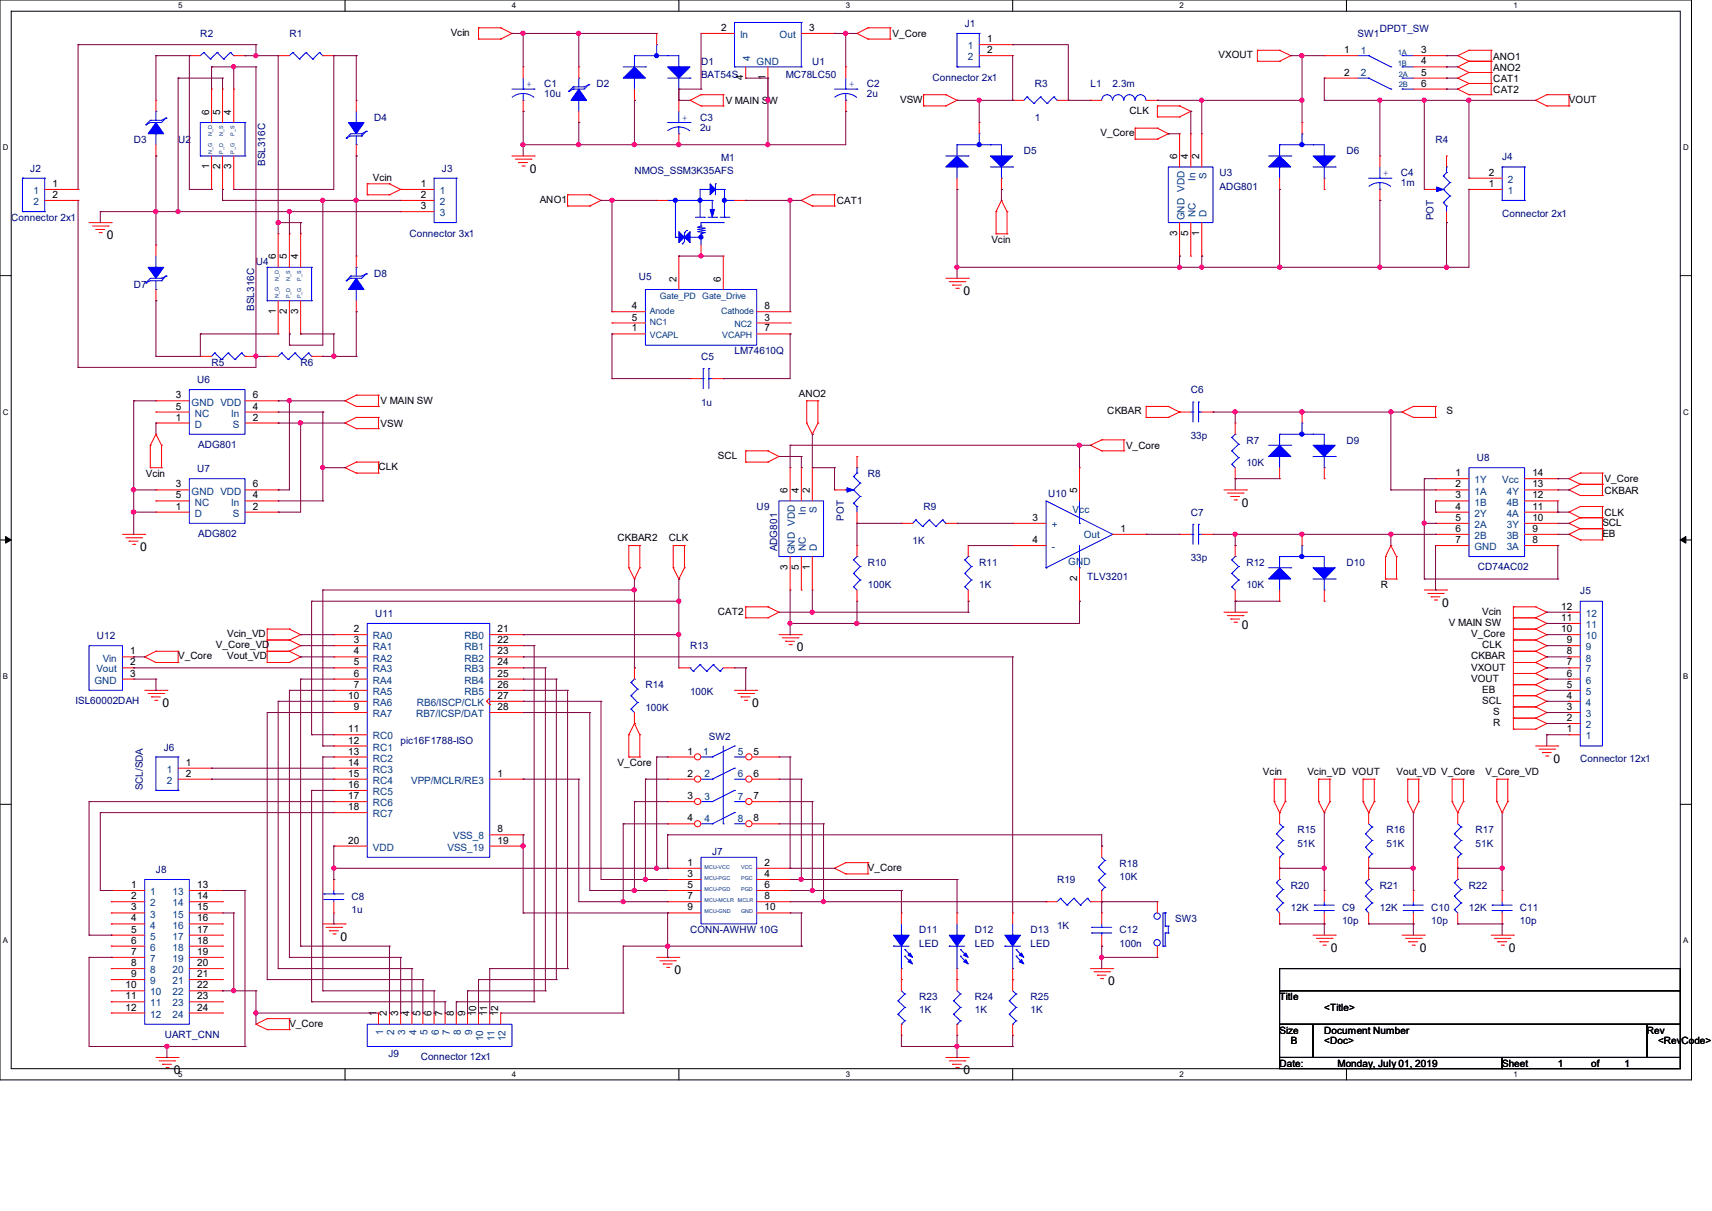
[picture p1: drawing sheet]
<svg xmlns="http://www.w3.org/2000/svg" width="297mm" height="210mm" viewBox="0 0 297 210" stroke-linecap="round" stroke-linejoin="round" font-family="sans-serif">
<defs><g id="words">
<g font-size="2.1">
<text x="91.9" y="30">0</text>
<text x="18.5" y="41.5">0</text>
<text x="167.2" y="51.2">0</text>
<text x="215.4" y="87.9">0</text>
<text x="24.3" y="95.6">0</text>
<text x="250.2" y="105.2">0</text>
<text x="138.2" y="112.9">0</text>
<text x="215.4" y="109.1">0</text>
<text x="28.2" y="122.6">0</text>
<text x="130.5" y="122.6">0</text>
<text x="269.5" y="132.2">0</text>
<text x="59.1" y="163.2">0</text>
<text x="230.9" y="165.1">0</text>
<text x="246.3" y="165.1">0</text>
<text x="261.8" y="165.1">0</text>
<text x="117" y="169">0</text>
<text x="192.3" y="170.9">0</text>
<text x="30.1" y="186.3">0</text>
<text x="167.2" y="186.3">0</text>
</g>
<g font-size="1.7">
<text x="125.1" y="5.4">2</text>
<text x="140.4" y="5.4">3</text>
<text x="78.2" y="6.3">Vcin</text>
<text x="154.9" y="6.4">V_Core</text>
<text x="171.2" y="7.3">1</text>
<text x="171.2" y="9.2">2</text>
<text x="211.4" y="10.1">VXOUT</text>
<text x="233.2" y="9.2">1</text>
<text x="246.5" y="9.2">3</text>
<text x="246.5" y="11.2">4</text>
<text x="259.1" y="10.3">ANO1</text>
<text x="128.9" y="13.9" transform="rotate(-90 128.9 13.9)">4</text>
<text x="132.8" y="13.9" transform="rotate(-90 132.8 13.9)">1</text>
<text x="156.2" y="17.8">VSW</text>
<text x="233.2" y="13.1">2</text>
<text x="246.5" y="13.1">5</text>
<text x="246.5" y="15">6</text>
<text x="259.1" y="12.2">ANO2</text>
<text x="259.1" y="14.2">CAT1</text>
<text x="259.1" y="16.1">CAT2</text>
<text x="272.2" y="17.8">VOUT</text>
<text x="36.3" y="19.9" transform="rotate(-90 36.3 19.9)">6</text>
<text x="38.2" y="19.9" transform="rotate(-90 38.2 19.9)">5</text>
<text x="40.1" y="19.9" transform="rotate(-90 40.1 19.9)">4</text>
<text x="125.9" y="18">V MAIN SW</text>
<text x="190.9" y="23.6">V_Core</text>
<text x="196" y="19.8">CLK</text>
<text x="36.3" y="29.4" transform="rotate(-90 36.3 29.4)">1</text>
<text x="38.2" y="29.4" transform="rotate(-90 38.2 29.4)">2</text>
<text x="40.1" y="29.4" transform="rotate(-90 40.1 29.4)">3</text>
<text x="204.2" y="27.6" transform="rotate(-90 204.2 27.6)">6</text>
<text x="206.2" y="27.6" transform="rotate(-90 206.2 27.6)">4</text>
<text x="208.1" y="27.6" transform="rotate(-90 208.1 27.6)">2</text>
<text x="9.1" y="32.4">1</text>
<text x="9.1" y="34.3">2</text>
<text x="64.7" y="31.4">Vcin</text>
<text x="73" y="32.4">1</text>
<text x="73" y="34.3">2</text>
<text x="93.6" y="35.2">ANO1</text>
<text x="145.2" y="35.4">CAT1</text>
<text x="258.3" y="32.4">1</text>
<text x="258.3" y="30.5">2</text>
<text x="73" y="36.3">3</text>
<text x="204.2" y="40.9" transform="rotate(-90 204.2 40.9)">3</text>
<text x="206.2" y="40.9" transform="rotate(-90 206.2 40.9)">5</text>
<text x="208.1" y="40.9" transform="rotate(-90 208.1 40.9)">1</text>
<text x="47.8" y="45" transform="rotate(-90 47.8 45)">6</text>
<text x="49.8" y="45" transform="rotate(-90 49.8 45)">5</text>
<text x="51.7" y="45" transform="rotate(-90 51.7 45)">4</text>
<text x="172" y="42.2">Vcin</text>
<text x="109.6" y="53.6">4</text>
<text x="117.3" y="48.9" transform="rotate(-90 117.3 48.9)">2</text>
<text x="125" y="48.9" transform="rotate(-90 125 48.9)">6</text>
<text x="132.6" y="53.6">8</text>
<text x="47.8" y="54.5" transform="rotate(-90 47.8 54.5)">1</text>
<text x="49.8" y="54.5" transform="rotate(-90 49.8 54.5)">2</text>
<text x="51.7" y="54.5" transform="rotate(-90 51.7 54.5)">3</text>
<text x="109.6" y="57.5">1</text>
<text x="109.6" y="55.7">5</text>
<text x="132.6" y="57.5">7</text>
<text x="132.6" y="55.6">3</text>
<text x="30.5" y="69.1">3</text>
<text x="30.5" y="71">5</text>
<text x="43.9" y="69.1">6</text>
<text x="43.9" y="71">4</text>
<text x="66" y="70.1">V MAIN SW</text>
<text x="138.6" y="68.8">ANO2</text>
<text x="192.1" y="71.9">CKBAR</text>
<text x="250.9" y="71.9">S</text>
<text x="30.5" y="72.9">1</text>
<text x="43.9" y="72.9">2</text>
<text x="66" y="74">VSW</text>
<text x="195.4" y="77.9">V_Core</text>
<text x="25.3" y="82.7">Vcin</text>
<text x="65.7" y="81.5">CLK</text>
<text x="124.5" y="79.6">SCL</text>
<text x="252.5" y="82.6">1</text>
<text x="265.8" y="82.6">14</text>
<text x="278.4" y="83.6">V_Core</text>
<text x="30.5" y="88.4">1</text>
<text x="30.5" y="84.5">3</text>
<text x="30.5" y="86.4">5</text>
<text x="43.9" y="84.5">6</text>
<text x="43.9" y="86.4">4</text>
<text x="43.9" y="88.4">2</text>
<text x="136.6" y="85.5" transform="rotate(-90 136.6 85.5)">6</text>
<text x="138.6" y="85.5" transform="rotate(-90 138.6 85.5)">4</text>
<text x="140.5" y="85.5" transform="rotate(-90 140.5 85.5)">2</text>
<text x="186.9" y="85.5" transform="rotate(-90 186.9 85.5)">5</text>
<text x="252.5" y="84.5">2</text>
<text x="252.5" y="86.4">3</text>
<text x="252.5" y="88.4">4</text>
<text x="265.8" y="88.4">11</text>
<text x="265.8" y="86.4">12</text>
<text x="265.8" y="84.5">13</text>
<text x="278.4" y="89.4">CLK</text>
<text x="278.4" y="85.6">CKBAR</text>
<text x="107.1" y="93.9">CKBAR2</text>
<text x="116" y="93.9">CLK</text>
<text x="179.1" y="90.3">3</text>
<text x="179.1" y="94.2">4</text>
<text x="194.4" y="92.2">1</text>
<text x="252.5" y="90.3">5</text>
<text x="252.5" y="92.2">6</text>
<text x="252.5" y="94.2">7</text>
<text x="265.8" y="94.2">8</text>
<text x="265.8" y="92.2">9</text>
<text x="265.8" y="90.3">10</text>
<text x="278" y="91.2">SCL</text>
<text x="278" y="93.1">EB</text>
<text x="136.6" y="98.8" transform="rotate(-90 136.6 98.8)">3</text>
<text x="138.6" y="98.8" transform="rotate(-90 138.6 98.8)">5</text>
<text x="140.5" y="98.8" transform="rotate(-90 140.5 98.8)">1</text>
<text x="186.9" y="100.8" transform="rotate(-90 186.9 100.8)">2</text>
<text x="124.5" y="106.6">CAT2</text>
<text x="239.6" y="102">R</text>
<text x="257.1" y="106.6">Vcin</text>
<text x="270.8" y="107.7">11</text>
<text x="270.8" y="105.7">12</text>
<text x="22.6" y="113.5">1</text>
<text x="37.5" y="112.4">V_Core_VD</text>
<text x="39.4" y="110.5">Vcin_VD</text>
<text x="61.4" y="109.6">2</text>
<text x="61.4" y="111.5">3</text>
<text x="61.4" y="113.5">4</text>
<text x="86.3" y="109.6">21</text>
<text x="86.3" y="111.5">22</text>
<text x="86.3" y="113.5">23</text>
<text x="251.4" y="108.6">V MAIN SW</text>
<text x="255.2" y="110.5">V_Core</text>
<text x="257.1" y="112.4">CLK</text>
<text x="270.8" y="109.6">10</text>
<text x="271.8" y="113.5">8</text>
<text x="271.8" y="111.5">9</text>
<text x="22.6" y="115.4">2</text>
<text x="22.6" y="117.3">3</text>
<text x="30.9" y="114.3">V_Core</text>
<text x="39.4" y="114.3">Vout_VD</text>
<text x="61.4" y="115.4">5</text>
<text x="61.4" y="117.3">6</text>
<text x="61.4" y="119.3">7</text>
<text x="86.3" y="115.4">24</text>
<text x="86.3" y="117.3">25</text>
<text x="86.3" y="119.3">26</text>
<text x="255.2" y="114.3">CKBAR</text>
<text x="255.2" y="116.3">VXOUT</text>
<text x="255.2" y="118.2">VOUT</text>
<text x="271.8" y="119.3">5</text>
<text x="271.8" y="117.3">6</text>
<text x="271.8" y="115.4">7</text>
<text x="60.4" y="121.2">10</text>
<text x="61.4" y="123.1">9</text>
<text x="86.3" y="121.2">27</text>
<text x="86.3" y="123.1">28</text>
<text x="257.1" y="120.1">EB</text>
<text x="257.1" y="122.1">SCL</text>
<text x="259.1" y="124">S</text>
<text x="259.1" y="125.9">R</text>
<text x="271.8" y="125">2</text>
<text x="271.8" y="123.1">3</text>
<text x="271.8" y="121.2">4</text>
<text x="60.4" y="127">11</text>
<text x="60.4" y="128.9">12</text>
<text x="60.4" y="130.8">13</text>
<text x="119.3" y="130.8">1</text>
<text x="130.7" y="130.8">5</text>
<text x="271.8" y="127">1</text>
<text x="32.3" y="132.8">1</text>
<text x="32.3" y="134.7">2</text>
<text x="60.4" y="132.8">14</text>
<text x="60.4" y="134.7">15</text>
<text x="60.4" y="136.6">16</text>
<text x="86.3" y="134.7">1</text>
<text x="107.1" y="132.9">V_Core</text>
<text x="119.3" y="134.7">2</text>
<text x="130.7" y="134.7">6</text>
<text x="219.1" y="134.4">Vcin</text>
<text x="226.8" y="134.4">Vcin_VD VOUT</text>
<text x="242.3" y="134.4">Vout_VD V_Core</text>
<text x="257.7" y="134.4">V_Core_VD</text>
<text x="60.4" y="138.6">17</text>
<text x="60.4" y="140.5">18</text>
<text x="119.3" y="138.6">3</text>
<text x="119.3" y="142.4">4</text>
<text x="130.7" y="138.6">7</text>
<text x="130.7" y="142.4">8</text>
<text x="60.4" y="146.3">20</text>
<text x="86.3" y="144.4">8</text>
<text x="86.3" y="146.3">19</text>
<text x="22.8" y="154">1</text>
<text x="22.8" y="156">2</text>
<text x="34.2" y="154">13</text>
<text x="34.2" y="156">14</text>
<text x="119.3" y="150.2">1</text>
<text x="119.3" y="152.1">3</text>
<text x="119.3" y="154">5</text>
<text x="119.3" y="156">7</text>
<text x="132.6" y="150.2">2</text>
<text x="132.6" y="152.1">4</text>
<text x="132.6" y="154">6</text>
<text x="132.6" y="156">8</text>
<text x="150.6" y="151">V_Core</text>
<text x="22.8" y="157.9">3</text>
<text x="22.8" y="159.8">4</text>
<text x="22.8" y="161.8">5</text>
<text x="34.2" y="157.9">15</text>
<text x="34.2" y="159.8">16</text>
<text x="34.2" y="161.8">17</text>
<text x="119.3" y="157.9">9</text>
<text x="132.6" y="157.9">10</text>
<text x="22.8" y="163.7">6</text>
<text x="22.8" y="165.6">7</text>
<text x="22.8" y="167.6">8</text>
<text x="34.2" y="163.7">18</text>
<text x="34.2" y="165.6">19</text>
<text x="34.2" y="167.6">20</text>
<text x="21.8" y="171.4">10</text>
<text x="21.8" y="173.3">11</text>
<text x="22.8" y="169.5">9</text>
<text x="34.2" y="169.5">21</text>
<text x="34.2" y="171.4">22</text>
<text x="34.2" y="173.3">23</text>
<text x="222" y="173.4">Title</text>
<text x="21.8" y="175.3">12</text>
<text x="34.2" y="175.3">24</text>
<text x="50.2" y="178">V_Core</text>
<text x="65.2" y="176.3" transform="rotate(-90 65.2 176.3)">1</text>
<text x="67.1" y="176.3" transform="rotate(-90 67.1 176.3)">2</text>
<text x="69.1" y="176.3" transform="rotate(-90 69.1 176.3)">3</text>
<text x="71" y="176.3" transform="rotate(-90 71 176.3)">4</text>
<text x="72.9" y="176.3" transform="rotate(-90 72.9 176.3)">5</text>
<text x="74.9" y="176.3" transform="rotate(-90 74.9 176.3)">6</text>
<text x="76.8" y="176.3" transform="rotate(-90 76.8 176.3)">7</text>
<text x="78.7" y="176.3" transform="rotate(-90 78.7 176.3)">8</text>
<text x="80.7" y="176.3" transform="rotate(-90 80.7 176.3)">9</text>
<text x="82.6" y="176.3" transform="rotate(-90 82.6 176.3)">10</text>
<text x="84.5" y="176.3" transform="rotate(-90 84.5 176.3)">11</text>
<text x="86.4" y="176.3" transform="rotate(-90 86.4 176.3)">12</text>
<text x="222" y="179.2">Size</text>
<text x="229.7" y="175.3">&lt;Title&gt;</text>
<text x="229.7" y="179.2">Document Number</text>
<text x="285.7" y="179.2">Rev</text>
<text x="222" y="185">Date:</text>
<text x="223.9" y="181.1">B</text>
<text x="229.7" y="181.1">&lt;Doc&gt;</text>
<text x="232.1" y="185">Monday, July 01, 2019</text>
<text x="260.6" y="185">Sheet</text>
<text x="270.2" y="185">1</text>
<text x="276" y="185">of</text>
<text x="281.8" y="185">1</text>
<text x="287.7" y="181.1">&lt;RevCode&gt;</text>
</g>
<g font-size="1.7" fill="#000080">
<text x="167.4" y="4.7">J1</text>
<text x="239.4" y="5.5">DPDT_SW</text>
<text x="34.8" y="6.4">R2</text>
<text x="50.2" y="6.4">R1</text>
<text x="121.6" y="11.3">D1</text>
<text x="140.9" y="11.3">U1</text>
<text x="235.5" y="6.4">SW1</text>
<text x="94.4" y="15.2">C1</text>
<text x="94.4" y="16.9">10u</text>
<text x="103.5" y="15.2">D2</text>
<text x="121.6" y="13.6">BAT54S</text>
<text x="136.3" y="13.6">MC78LC50</text>
<text x="150.4" y="15.2">C2</text>
<text x="150.4" y="16.9">2u</text>
<text x="161.8" y="14">Connector 2x1</text>
<text x="179.5" y="15.2">R3</text>
<text x="189.2" y="15.2">L1</text>
<text x="193" y="15.2">2.3m</text>
<text x="64.9" y="20.9">D4</text>
<text x="121.5" y="20.9">C3</text>
<text x="121.5" y="22.6">2u</text>
<text x="179.5" y="20.9">1</text>
<text x="5.2" y="29.8">J2</text>
<text x="23.2" y="24.8">D3</text>
<text x="30.9" y="24.8">U2</text>
<text x="46" y="28.8" transform="rotate(-90 46 28.8)">BSL316C</text>
<text x="76.7" y="29.8">J3</text>
<text x="125.1" y="27.9">M1</text>
<text x="177.6" y="26.7">D5</text>
<text x="233.6" y="26.7">D6</text>
<text x="249" y="24.8">R4</text>
<text x="260.6" y="27.7">J4</text>
<text x="110.1" y="30.2">NMOS_SSM3K35AFS</text>
<text x="211.6" y="30.6">U3</text>
<text x="211.6" y="32.9">ADG801</text>
<text x="243" y="30.6">C4</text>
<text x="243" y="32.3">1m</text>
<text x="1.9" y="38.3">Connector 2x1</text>
<text x="71" y="41">Connector 3x1</text>
<text x="248.7" y="38.2" transform="rotate(-90 248.7 38.2)">POT</text>
<text x="260.6" y="37.5">Connector 2x1</text>
<text x="44.4" y="46">U4</text>
<text x="64.9" y="48">D8</text>
<text x="23.2" y="49.9">D7</text>
<text x="44.1" y="53.9" transform="rotate(-90 44.1 53.9)">BSL316C</text>
<text x="110.8" y="48.5">U5</text>
<text x="36.7" y="63.4">R5</text>
<text x="52.2" y="63.4">R6</text>
<text x="121.6" y="62.4">C5</text>
<text x="127.4" y="61.5">LM74610Q</text>
<text x="34.2" y="66.5">U6</text>
<text x="121.6" y="70.4">1u</text>
<text x="206.6" y="68.2">C6</text>
<text x="34.4" y="77.7">ADG801</text>
<text x="206.6" y="76.2">33p</text>
<text x="216.2" y="76.9">R7</text>
<text x="233.6" y="76.9">D9</text>
<text x="34.2" y="81.9">U7</text>
<text x="150.6" y="82.7">R8</text>
<text x="216.2" y="80.8">10K</text>
<text x="256.2" y="80">U8</text>
<text x="131.3" y="88.5">U9</text>
<text x="160.2" y="88.5">R9</text>
<text x="181.9" y="86.2">U10</text>
<text x="206.6" y="89.4">C7</text>
<text x="34.4" y="93.1">ADG802</text>
<text x="134.8" y="95.6" transform="rotate(-90 134.8 95.6)">ADG801</text>
<text x="146.4" y="90.3" transform="rotate(-90 146.4 90.3)">POT</text>
<text x="158.3" y="94.3">1K</text>
<text x="150.6" y="98.1">R10</text>
<text x="169.9" y="98.1">R11</text>
<text x="188.6" y="100.7">TLV3201</text>
<text x="206.6" y="97.4">33p</text>
<text x="216.2" y="98.1">R12</text>
<text x="233.6" y="98.1">D10</text>
<text x="256.4" y="98.9">CD74AC02</text>
<text x="65.1" y="107">U11</text>
<text x="150.6" y="102">100K</text>
<text x="169.9" y="102">1K</text>
<text x="216.2" y="102">10K</text>
<text x="274.1" y="103">J5</text>
<text x="16.8" y="110.9">U12</text>
<text x="119.7" y="112.6">R13</text>
<text x="112" y="119.4">R14</text>
<text x="13.1" y="122.1">ISL60002DAH</text>
<text x="112" y="123.2">100K</text>
<text x="119.7" y="120.5">100K</text>
<text x="28.4" y="130.2">J6</text>
<text x="69.5" y="129">pic16F1788-ISO</text>
<text x="123" y="128.3">SW2</text>
<text x="24.8" y="137.1" transform="rotate(-90 24.8 137.1)">SCL/SDA</text>
<text x="274.1" y="132.1">Connector 12x1</text>
<text x="123.6" y="148.3">J7</text>
<text x="225.1" y="144.5">R15</text>
<text x="225.1" y="146.8">51K</text>
<text x="240.5" y="144.5">R16</text>
<text x="240.5" y="146.8">51K</text>
<text x="256" y="144.5">R17</text>
<text x="256" y="146.8">51K</text>
<text x="27.1" y="151.4">J8</text>
<text x="183.4" y="153.2">R19</text>
<text x="194.2" y="150.3">R18</text>
<text x="194.2" y="152.6">10K</text>
<text x="223.9" y="154.1">R20</text>
<text x="239.4" y="154.1">R21</text>
<text x="254.8" y="154.1">R22</text>
<text x="61" y="156">C8</text>
<text x="61" y="158.4">1u</text>
<text x="119.7" y="161.8">CONN-AWHW 10G</text>
<text x="159.5" y="161.8">D11</text>
<text x="169.1" y="161.8">D12</text>
<text x="178.8" y="161.8">D13</text>
<text x="183.4" y="161.1">1K</text>
<text x="194.2" y="161.8">C12</text>
<text x="203.9" y="159.9">SW3</text>
<text x="223.9" y="158">12K</text>
<text x="232.8" y="158">C9</text>
<text x="232.8" y="160.3">10p</text>
<text x="239.4" y="158">12K</text>
<text x="248.3" y="158">C10</text>
<text x="248.3" y="160.3">10p</text>
<text x="254.8" y="158">12K</text>
<text x="263.7" y="158">C11</text>
<text x="263.7" y="160.3">10p</text>
<text x="159.5" y="164.2">LED</text>
<text x="169.1" y="164.2">LED</text>
<text x="178.8" y="164.2">LED</text>
<text x="194.2" y="164.2">100n</text>
<text x="159.5" y="173.4">R23</text>
<text x="169.1" y="173.4">R24</text>
<text x="178.8" y="173.4">R25</text>
<text x="28.6" y="180">UART_CNN</text>
<text x="159.5" y="175.8">1K</text>
<text x="169.1" y="175.8">1K</text>
<text x="178.8" y="175.8">1K</text>
<text x="67.4" y="183.3">J9</text>
<text x="73" y="183.8">Connector 12x1</text>
</g>
<g font-size="1.7" fill="#004080">
<text x="128.4" y="6.6">In</text>
<text x="130.2" y="10.6" transform="rotate(-90 130.2 10.6)">4</text>
<text x="131.3" y="11.3">GND</text>
<text x="135.3" y="6.6">Out</text>
<text x="167.9" y="8.6">1</text>
<text x="167.9" y="10.5">2</text>
<text x="236.1" y="9.4">1</text>
<text x="236.1" y="13.2">2</text>
<text x="5.8" y="33.7">1</text>
<text x="5.8" y="35.6">2</text>
<text x="76.3" y="33.7">1</text>
<text x="76.3" y="35.6">2</text>
<text x="207.4" y="31.4" transform="rotate(-90 207.4 31.4)">In</text>
<text x="209.3" y="31.1" transform="rotate(-90 209.3 31.1)">S</text>
<text x="261.6" y="33.7">1</text>
<text x="261.6" y="31.7">2</text>
<text x="76.3" y="37.5">3</text>
<text x="205.5" y="38.2" transform="rotate(-90 205.5 38.2)">GND VDD</text>
<text x="207.4" y="37.6" transform="rotate(-90 207.4 37.6)">NC</text>
<text x="209.3" y="37.6" transform="rotate(-90 209.3 37.6)">D</text>
<text x="33.2" y="70.4">GND VDD</text>
<text x="33.8" y="74.2">D</text>
<text x="33.8" y="72.3">NC</text>
<text x="40.1" y="72.3">In</text>
<text x="40.4" y="74.2">S</text>
<text x="255.8" y="83.8">1Y</text>
<text x="260.6" y="83.8">Vcc</text>
<text x="33.2" y="85.8">GND VDD</text>
<text x="33.8" y="89.6">D</text>
<text x="33.8" y="87.7">NC</text>
<text x="40.1" y="87.7">In</text>
<text x="40.4" y="89.6">S</text>
<text x="139.8" y="89.3" transform="rotate(-90 139.8 89.3)">In</text>
<text x="141.7" y="89" transform="rotate(-90 141.7 89)">S</text>
<text x="186.1" y="88.9">Vcc</text>
<text x="255.8" y="85.8">1A</text>
<text x="255.8" y="87.7">1B</text>
<text x="255.8" y="89.6">2Y</text>
<text x="261.4" y="89.6">4A</text>
<text x="261.4" y="87.7">4B</text>
<text x="261.4" y="85.8">4Y</text>
<text x="139.8" y="95.5" transform="rotate(-90 139.8 95.5)">NC</text>
<text x="141.7" y="95.5" transform="rotate(-90 141.7 95.5)">D</text>
<text x="182.5" y="91.6">+</text>
<text x="182.5" y="95.4">-</text>
<text x="188" y="93.3">Out</text>
<text x="255.8" y="91.6">2A</text>
<text x="255.8" y="93.5">2B</text>
<text x="255.8" y="95.4">GND</text>
<text x="261.4" y="95.4">3A</text>
<text x="261.4" y="93.5">3B</text>
<text x="261.4" y="91.6">3Y</text>
<text x="137.9" y="96.1" transform="rotate(-90 137.9 96.1)">GND VDD</text>
<text x="185.3" y="98">GND</text>
<text x="275.1" y="107">12</text>
<text x="64.7" y="110.9">RA0</text>
<text x="64.7" y="112.8">RA1</text>
<text x="80.6" y="110.9">RB0</text>
<text x="80.6" y="112.8">RB1</text>
<text x="275.1" y="112.8">9</text>
<text x="275.1" y="110.9">10</text>
<text x="275.1" y="108.9">11</text>
<text x="16.4" y="118.6">GND</text>
<text x="16.7" y="116.6">Vout</text>
<text x="17.8" y="114.7">Vin</text>
<text x="64.7" y="114.7">RA2</text>
<text x="64.7" y="116.6">RA3</text>
<text x="64.7" y="118.6">RA4</text>
<text x="80.6" y="114.7">RB2</text>
<text x="80.6" y="116.6">RB3</text>
<text x="80.6" y="118.6">RB4</text>
<text x="275.1" y="118.6">6</text>
<text x="275.1" y="116.6">7</text>
<text x="275.1" y="114.7">8</text>
<text x="64.7" y="120.5">RA5</text>
<text x="64.7" y="122.4">RA6</text>
<text x="64.7" y="124.4">RA7</text>
<text x="72.2" y="124.4">RB7/ICSP/DAT</text>
<text x="72.3" y="122.4">RB6/ISCP/CLK</text>
<text x="80.6" y="120.5">RB5</text>
<text x="275.1" y="124.4">3</text>
<text x="275.1" y="122.4">4</text>
<text x="275.1" y="120.5">5</text>
<text x="64.7" y="128.2">RC0</text>
<text x="64.7" y="130.2">RC1</text>
<text x="122" y="131">1</text>
<text x="128" y="131">5</text>
<text x="275.1" y="128.2">1</text>
<text x="275.1" y="126.3">2</text>
<text x="29" y="134">1</text>
<text x="29" y="135.9">2</text>
<text x="64.7" y="132.1">RC2</text>
<text x="64.7" y="134">RC3</text>
<text x="64.7" y="135.9">RC4</text>
<text x="64.7" y="137.9">RC5</text>
<text x="71.3" y="135.9">VPP/MCLR/RE3</text>
<text x="122.2" y="134.8">2</text>
<text x="128" y="134.8">6</text>
<text x="64.7" y="139.8">RC6</text>
<text x="64.7" y="141.7">RC7</text>
<text x="122.2" y="138.7">3</text>
<text x="122.2" y="142.5">4</text>
<text x="128" y="138.7">7</text>
<text x="128" y="142.5">8</text>
<text x="64.7" y="147.5">VDD</text>
<text x="77.6" y="147.5">VSS_19</text>
<text x="78.6" y="145.6">VSS_8</text>
<text x="26.1" y="155.2">1</text>
<text x="29.9" y="155.2">13</text>
<text x="26.1" y="157.2">2</text>
<text x="26.1" y="159.1">3</text>
<text x="26.1" y="161">4</text>
<text x="29.9" y="157.2">14</text>
<text x="29.9" y="159.1">15</text>
<text x="29.9" y="161">16</text>
<text x="26.1" y="163">5</text>
<text x="26.1" y="164.9">6</text>
<text x="26.1" y="166.8">7</text>
<text x="29.9" y="163">17</text>
<text x="29.9" y="164.9">18</text>
<text x="29.9" y="166.8">19</text>
<text x="26.1" y="168.8">8</text>
<text x="26.1" y="170.7">9</text>
<text x="26.1" y="172.6">10</text>
<text x="29.9" y="168.8">20</text>
<text x="29.9" y="170.7">21</text>
<text x="29.9" y="172.6">22</text>
<text x="26.1" y="174.5">11</text>
<text x="26.1" y="176.5">12</text>
<text x="29.9" y="174.5">23</text>
<text x="29.9" y="176.5">24</text>
<text x="66.5" y="179.6" transform="rotate(-90 66.5 179.6)">1</text>
<text x="68.4" y="179.6" transform="rotate(-90 68.4 179.6)">2</text>
<text x="70.3" y="179.6" transform="rotate(-90 70.3 179.6)">3</text>
<text x="72.3" y="179.6" transform="rotate(-90 72.3 179.6)">4</text>
<text x="74.2" y="179.6" transform="rotate(-90 74.2 179.6)">5</text>
<text x="76.1" y="179.6" transform="rotate(-90 76.1 179.6)">6</text>
<text x="78" y="179.6" transform="rotate(-90 78 179.6)">7</text>
<text x="80" y="179.6" transform="rotate(-90 80 179.6)">8</text>
<text x="81.9" y="179.6" transform="rotate(-90 81.9 179.6)">9</text>
<text x="83.8" y="180.5" transform="rotate(-90 83.8 180.5)">10</text>
<text x="85.8" y="180.5" transform="rotate(-90 85.8 180.5)">11</text>
<text x="87.7" y="180.5" transform="rotate(-90 87.7 180.5)">12</text>
</g>
<g font-size="1.7" fill="#00f">
<text x="91.3" y="15.1">+</text>
<text x="147.3" y="15.1">+</text>
<text x="118.4" y="20.9">+</text>
<text x="239.9" y="30.6">+</text>
</g>
<g font-size="1.5" fill="#004080">
<text x="114.5" y="51.8">Gate_PD</text>
<text x="121.8" y="51.8">Gate_Drive</text>
<text x="112.7" y="54.5">Anode</text>
<text x="112.7" y="58.5">VCAPL</text>
<text x="112.7" y="56.4">NC1</text>
<text x="125.1" y="54.5">Cathode</text>
<text x="125.3" y="58.5">VCAPH</text>
<text x="127.4" y="56.6">NC2</text>
</g>
<g font-size="1.4">
<text x="30.9" y="1.4">5</text>
<text x="88.8" y="1.4">4</text>
<text x="146.7" y="1.4">3</text>
<text x="204.6" y="1.4">2</text>
<text x="262.6" y="1.4">1</text>
<text x=".5" y="26.1">D</text>
<text x="292" y="26.1">D</text>
<text x=".5" y="71.9">C</text>
<text x="292" y="71.9">C</text>
<text x=".5" y="117.8">B</text>
<text x="292" y="117.8">B</text>
<text x=".5" y="163.6">A</text>
<text x="292" y="163.6">A</text>
<text x="30.9" y="186.8">5</text>
<text x="88.8" y="186.8">4</text>
<text x="146.7" y="186.8">3</text>
<text x="204.6" y="186.8">2</text>
<text x="262.6" y="186.8">1</text>
</g>
<g font-size="1.3" fill="#004080">
<text x="242.5" y="9.5">1A</text>
<text x="242.5" y="11.4">1B</text>
<text x="242.7" y="13.4">2A</text>
<text x="242.7" y="15.1">2B</text>
</g>
<g font-size=".9" fill="#004080">
<text x="36.8" y="23.6" transform="rotate(-90 36.8 23.6)">N_D</text>
<text x="38.7" y="23.6" transform="rotate(-90 38.7 23.6)">N_S</text>
<text x="40.7" y="23.6" transform="rotate(-90 40.7 23.6)">P_S</text>
<text x="36.8" y="26.7" transform="rotate(-90 36.8 26.7)">N_G</text>
<text x="38.7" y="26.7" transform="rotate(-90 38.7 26.7)">P_D</text>
<text x="40.7" y="26.7" transform="rotate(-90 40.7 26.7)">P_G</text>
<text x="48.4" y="51.7" transform="rotate(-90 48.4 51.7)">N_G</text>
<text x="48.4" y="48.7" transform="rotate(-90 48.4 48.7)">N_D</text>
<text x="50.3" y="51.7" transform="rotate(-90 50.3 51.7)">P_D</text>
<text x="50.3" y="48.7" transform="rotate(-90 50.3 48.7)">N_S</text>
<text x="52.2" y="51.7" transform="rotate(-90 52.2 51.7)">P_G</text>
<text x="52.2" y="48.7" transform="rotate(-90 52.2 48.7)">P_S</text>
<text x="122.2" y="150.7">MCU-VCC</text>
<text x="122.2" y="152.6">MCU-PGC</text>
<text x="122.2" y="154.5">MCU-PGD</text>
<text x="128.6" y="150.7">VCC</text>
<text x="128.6" y="152.6">PGC</text>
<text x="128.6" y="154.5">PGD</text>
<text x="122.2" y="156.5">MCU-MCLR</text>
<text x="122.2" y="158.4">MCU-GND</text>
<text x="128" y="156.5">MCLR</text>
<text x="128.6" y="158.4">GND</text>
</g>
</g></defs>
<path d="M0 0h293.5v187.3h-293.5zM1.9 1.9h289.6v183.4h-289.6z" fill="none" stroke="#000" stroke-width=".17"/>
<g fill="#fff">
<path d="M30.9 .2h.8v1.5h-.8z"/>
<path d="M30.9 185.5h.8v1.6h-.8z"/>
</g>
<path d="M59.9 0v1.9M59.9 185.3v2" fill="none" stroke="#000" stroke-width=".17"/>
<g fill="#fff">
<path d="M88.8 .2h.8v1.5h-.8z"/>
<path d="M88.8 185.5h.8v1.6h-.8z"/>
</g>
<path d="M117.8 0v1.9M117.8 185.3v2" fill="none" stroke="#000" stroke-width=".17"/>
<g fill="#fff">
<path d="M146.7 .2h.8v1.5h-.8z"/>
<path d="M146.7 185.5h.8v1.6h-.8z"/>
</g>
<path d="M175.7 0v1.9M175.7 185.3v2" fill="none" stroke="#000" stroke-width=".17"/>
<g fill="#fff">
<path d="M204.6 .2h.8v1.5h-.8z"/>
<path d="M204.6 185.5h.8v1.6h-.8z"/>
</g>
<path d="M233.6 0v1.9M233.6 185.3v2" fill="none" stroke="#000" stroke-width=".17"/>
<g fill="#fff">
<path d="M262.6 .2h.7v1.5h-.7z"/>
<path d="M262.6 185.5h.7v1.6h-.7z"/>
<path d="M.5 24.8h1v1.6h-1z"/>
<path d="M292 24.8h1v1.6h-1z"/>
<path d="M.5 70.7h1v1.5h-1z"/>
<path d="M292 70.7h1v1.5h-1z"/>
</g>
<path d="M0 47.8h1.9M291.5 47.8h2" fill="none" stroke="#000" stroke-width=".17"/>
<g fill="#fff">
<path d="M.5 116.5h.9v1.6h-.9z"/>
<path d="M292 116.5h.9v1.6h-.9z"/>
</g>
<path d="M0 93.6h1.9M291.5 93.6h2" fill="none" stroke="#000" stroke-width=".17"/>
<path d="M1 93l.9 .6-.9 .6zM291.5 93.6l1-.6v1.2z" fill="#000" stroke="#000" stroke-width=".17"/>
<g fill="#fff">
<path d="M.5 162.4h.9v1.5h-.9z"/>
<path d="M292 162.4h.9v1.5h-.9z"/>
</g>
<path d="M0 139.5h1.9M291.5 139.5h2M222 168h69.5v3.8h-69.5zM222 171.8h69.5v5.8h-69.5zM222 177.6h5.8v5.8h-5.8zM227.8 177.6h57.9v5.8h-57.9zM285.7 177.6h5.8v5.8h-5.8zM222 183.4h38.6v1.9h-38.6zM260.6 183.4h30.9v1.9h-30.9z" fill="none" stroke="#000" stroke-width=".17"/>
<g fill="none" stroke="#f00" stroke-width=".17">
<path d="M27.1 17.4h.1M27.1 17.4v1.9M32.9 9.7h.1M32.9 9.7h1.9M36.7 15.5h.1M36.7 15.5v5.8M38.6 15.5h.1M38.6 15.5v5.8M40.6 15.5h.1M40.6 9.7h1.9M40.6 15.5v5.8M42.5 9.7h.1"/>
<path d="M48.3 9.7h.1M48.3 9.7h1.9M56 9.7h1.9M57.9 9.7h.1M61.8 17.4h.1M61.8 17.4v1.9M83 6.8h.1M83 4.8h.1M83 6.8h3.9M83 4.8v2M83 4.8h3.9M86.9 6.8h.1"/>
<path d="M86.9 4.8h.1M86.9 4.8l1.9 1M88.8 5.8h.1M88.8 5.8l-1.9 1M90.8 11.6h.1M90.8 19.3h.1M90.8 11.6v1.9M90.8 17.4v1.9M100.4 11.6h.1M100.4 11.6v1.9M100.4 19.3v2M110.1 17.4h.1"/>
<path d="M110.1 15.5v1.9M113.9 5.8h.1M113.9 5.8v1.9M117.8 17.4h.1M117.8 15.5v3.8M119.7 17.4h.1M119.7 17.4l1.9 1M121.6 16.4h.1M121.6 18.4h.1M121.6 5.8h.1M121.6 16.4l-1.9 1M121.6 16.4h3.9"/>
<path d="M121.6 18.4h3.9M121.6 5.8h5.8M125.5 16.4h.1M125.5 18.4h.1M125.5 16.4v2M129.4 13.5h.1M129.4 11.6v1.9M133.2 17.4h.1M133.2 11.6v5.8M139 5.8h5.8M144.8 5.8h.1M146.7 11.6h.1"/>
<path d="M146.7 19.3h.1M146.7 11.6v1.9M146.7 17.4v1.9M148.7 5.8h.1M148.7 5.8l1.9 1M150.6 4.8h.1M150.6 6.8h.1M150.6 6.8h3.8M150.6 4.8h3.8M150.6 4.8l-1.9 1M154.4 4.8h.1M154.4 6.8h.1"/>
<path d="M154.4 4.8v2M160.2 18.4h.1M160.2 16.4h.1M160.2 16.4h3.9M160.2 18.4h3.9M160.2 16.4v2M164.1 18.4h.1M164.1 16.4h.1M164.1 16.4l1.9 1M166 17.4h.1M166 17.4l-1.9 1M169.9 9.7h5.8"/>
<path d="M169.9 7.7h5.8M175.7 17.4h.1M175.7 7.7h.1M175.7 9.7h.1M175.7 17.4h1.9M183.4 17.4h1.9M185.3 17.4h.1M189.2 17.4h.1M189.2 17.4h1.9M198.8 17.4h2M200.8 18.4h.1M200.8 17.4h.1"/>
<path d="M200.8 18.4h3.8M200.8 18.4v1.9M204.6 18.4h.1M204.6 18.4l2 .9M206.6 19.3h.1M206.6 19.3l-2 1M218.1 10.6h.1M218.1 8.7h.1M218.1 10.6h3.9M218.1 8.7v1.9M218.1 8.7h3.9M222 10.6h.1"/>
<path d="M222 8.7h.1M222 8.7l1.9 1M223.9 9.7h.1M223.9 9.7l-1.9 .9M229.7 9.7h.1M229.7 13.5h.1M229.7 9.7h5.8M229.7 13.5h5.8M245.2 9.7h5.8M245.2 13.5h5.8M245.2 11.6h5.8M245.2 15.5h5.8"/>
<path d="M251 9.7h.1M251 11.6h.1M251 13.5h.1M251 15.5h.1M252.9 9.7h.1M252.9 11.6h.1M252.9 13.5h.1M252.9 15.5h.1M252.9 9.7l1.9 .9M252.9 11.6l1.9 1M252.9 13.5l1.9 1M252.9 15.5l1.9 .9"/>
<path d="M254.8 8.7h.1M254.8 10.6h.1M254.8 12.6h.1M254.8 14.5h.1M254.8 16.4h.1M254.8 16.4h3.9M254.8 10.6h3.9M254.8 8.7h3.9M254.8 8.7l-1.9 1M254.8 10.6l-1.9 1M254.8 12.6h3.9M254.8 12.6l-1.9 .9"/>
<path d="M254.8 14.5h3.9M254.8 14.5l-1.9 1M258.7 8.7h.1M258.7 10.6h.1M258.7 12.6h.1M258.7 14.5h.1M258.7 16.4h.1M258.7 8.7v7.7M266.4 17.4h.1M266.4 17.4l2 1M268.4 16.4h.1M268.4 18.4h.1"/>
<path d="M268.4 16.4h3.8M268.4 18.4h3.8M268.4 16.4l-2 1M272.2 16.4h.1M272.2 18.4h.1M272.2 16.4v2M7.7 32.9h5.8M7.7 34.8h5.8M13.5 32.9h.1M13.5 34.8h.1M15.5 38.6h3.8M16 39.2h2.8"/>
<path d="M16.6 39.8h.1M16.6 39.8h1.6M18.8 39.2h.1M19.3 38.6h.1M27.1 27.1h.1M27.1 25.1v2M36.7 32.9h.1M36.7 27.1v5.8M38.6 32.9h.1M38.6 27.1v5.8M40.6 32.9h.1M40.6 27.1v5.8"/>
<path d="M61.8 27.1h.1M61.8 25.1v2M63.7 33.8h.1M63.7 31.9h.1M63.7 33.8h3.9M63.7 31.9v1.9M63.7 31.9h3.9M67.6 33.8h.1M67.6 31.9h.1M67.6 31.9l1.9 1M69.5 32.9h.1M69.5 34.8h.1"/>
<path d="M69.5 36.7h.1M69.5 32.9l-1.9 .9M69.5 32.9h5.8M69.5 34.8h5.8M69.5 36.7h5.8M88.8 27.1h3.9M89.4 27.6h2.7M90 28.2h.1M90 28.2h1.5M90.6 28.8h.3M90.9 28.8h.1M92.1 27.6h.1"/>
<path d="M92.7 27.1h.1M98.5 35.7h.1M98.5 33.8h.1M98.5 33.8h3.8M98.5 35.7h3.8M98.5 33.8v1.9M100.4 21.3h.1M102.3 35.7h.1M102.3 33.8h.1M102.3 33.8l2 1M104.3 34.8h.1M104.3 34.8l-2 .9"/>
<path d="M113.9 34.8h.1M113.9 34.8h1.9M117.8 25.1h.1M117.8 23.2v1.9M127.4 34.8h2M129.4 34.8h.1M139 34.8h.1M139 34.8l1.9 .9M140.9 33.8h.1M140.9 35.7h.1M140.9 33.8h3.9M140.9 35.7h3.9"/>
<path d="M140.9 33.8l-1.9 1M144.8 33.8h.1M144.8 35.7h.1M144.8 33.8v1.9M166 32.9h.1M166 30.9v2M169.9 21.3h.1M169.9 21.3v1.9M172.8 36.7h.1M172.8 36.7v3.9M173.7 34.8h.1M173.7 32.9h.1"/>
<path d="M173.7 34.8l1 1.9M173.7 34.8l-.9 1.9M173.7 30.9v2M174.7 36.7h.1M174.7 36.7v3.9M196.9 24.1h.1M196.9 22.2h.1M196.9 24.1h3.9M196.9 22.2v1.9M196.9 22.2h3.9M200.8 20.3h.1M200.8 24.1h.1"/>
<path d="M200.8 22.2h.1M200.8 20.3h3.8M200.8 22.2l1.9 1M202.7 23.2h.1M202.7 23.2l-1.9 .9M204.6 20.3h.1M204.6 23.2h.1M204.6 23.2v5.8M204.6 38.6v5.8M206.6 23.2h.1M206.6 23.2v5.8M206.6 38.6v5.8"/>
<path d="M208.5 23.2h.1M208.5 23.2v5.8M208.5 38.6v5.8M222 32.9h.1M222 30.9v2M225.9 21.3h.1M225.9 21.3v1.9M229.7 32.9h.1M229.7 30.9v2M239.4 27.1h.1M239.4 34.8h.1M239.4 27.1v1.9"/>
<path d="M239.4 32.9v1.9M247.1 32.9h.1M247.1 32.9h1.9M251 38.6h.1M251 27.1h.1M251 27.1v1.9M251 36.7v1.9M17.2 40.3h.4M17.6 40.3h.1M27.1 42.5h.1M27.1 52.2h.1M27.1 42.5v1.9"/>
<path d="M27.1 50.2v2M48.3 57.9h.1M48.3 40.6h.1M48.3 40.6v5.8M48.3 52.2v5.7M50.2 57.9h.1M50.2 40.6h.1M50.2 40.6v5.8M50.2 52.2v5.7M52.2 57.9h.1M52.2 40.6h.1M52.2 40.6v5.8"/>
<path d="M52.2 52.2v5.7M61.8 54.1h.1M61.8 44.4h.1M61.8 44.4v2M61.8 52.2v1.9M106.2 54.1h.1M106.2 57.9h.1M106.2 56h.1M106.2 54.1h5.8M106.2 57.9h5.8M106.2 56h5.8M117.8 44.4h.1"/>
<path d="M117.8 44.4v5.8M121.6 44.4h.1M121.6 42.5v1.9M125.5 44.4h.1M125.5 44.4v5.8M131.3 54.1h5.8M131.3 57.9h5.8M131.3 56h5.8M137.1 54.1h.1M137.1 57.9h.1M137.1 56h.1M164.1 48.3h3.9"/>
<path d="M164.7 48.9h2.7M165.3 49.4h.1M165.3 49.4h1.5M165.8 50h.4M166.2 50h.1M167.4 48.9h.1M168 48.3h.1M172.8 40.6h.1M172.8 40.6h1.9M174.7 40.6h.1M204.6 44.4h.1M206.6 44.4h.1"/>
<path d="M208.5 44.4h.1M26.1 77.2h.1M26.1 77.2v3.9M27.1 75.3h.1M27.1 73.4h.1M27.1 69.5h.1M27.1 71.5h.1M27.1 69.5h5.8M27.1 75.3l.9 1.9M27.1 75.3l-1 1.9M27.1 73.4h5.8M27.1 71.5h5.8"/>
<path d="M28 77.2h.1M28 77.2v3.9M34.8 61.8h.1M34.8 61.8h1.9M42.5 69.5h5.8M42.5 73.4h5.8M42.5 71.5h5.8M42.5 61.8h1.9M44.4 61.8h.1M46.4 61.8h.1M46.4 61.8h1.9M48.3 69.5h.1"/>
<path d="M48.3 71.5h.1M48.3 73.4h.1M54.1 61.8h1.9M56 61.8h.1M59.9 69.5h.1M59.9 73.4h.1M59.9 69.5l1.9 1M59.9 73.4l1.9 .9M61.8 68.5h.1M61.8 70.5h.1M61.8 72.4h.1M61.8 74.3h.1"/>
<path d="M61.8 72.4h3.9M61.8 70.5h3.9M61.8 68.5l-1.9 1M61.8 68.5h3.9M61.8 72.4l-1.9 1M61.8 74.3h3.9M65.7 68.5h.1M65.7 70.5h.1M65.7 72.4h.1M65.7 74.3h.1M65.7 68.5v2M65.7 72.4v1.9"/>
<path d="M119.7 65.7h.1M119.7 65.7h1.9M123.6 65.7h1.9M125.5 65.7h.1M129.4 78.2h.1M129.4 78.2v1.9M129.4 78.2h3.8M133.2 78.2h.1M133.2 78.2l1.9 1M135.1 79.2h.1M135.1 79.2l-1.9 .9M140 73.4h.1"/>
<path d="M140 69.5h.1M140 73.4l.9 1.9M140 69.5v3.9M140 69.5h1.9M140.9 75.3h.1M141.9 69.5h.1M141.9 73.4h.1M141.9 69.5v3.9M141.9 73.4l-1 1.9M148.7 79.2h.1M148.7 79.2v1.9M189.2 77.2h.1"/>
<path d="M189.2 77.2l1.9 1M191.1 76.3h.1M191.1 78.2h.1M191.1 78.2h3.9M191.1 76.3l-1.9 .9M191.1 76.3h3.9M195 76.3h.1M195 78.2h.1M195 76.3v1.9M198.8 72.4h.1M198.8 70.5h.1M198.8 72.4h3.9"/>
<path d="M198.8 70.5v1.9M198.8 70.5h3.9M202.7 72.4h.1M202.7 70.5h.1M202.7 70.5l1.9 1M204.6 71.5h.1M204.6 71.5l-1.9 .9M204.6 71.5h2M208.5 71.5h1.9M210.4 71.5h.1M214.3 73.4h.1M214.3 73.4v1.9"/>
<path d="M225.9 71.5h.1M225.9 71.5v1.9M243.2 71.5h.1M243.2 71.5l2 .9M245.2 70.5h.1M245.2 72.4h.1M245.2 72.4h3.8M245.2 70.5h3.8M245.2 70.5l-2 1M249 70.5h.1M249 72.4h.1M249 70.5v1.9"/>
<path d="M21.3 92.7h3.8M21.8 93.3h2.8M22.4 93.9h.1M22.4 93.9h1.6M23 94.4h.4M23.4 94.4h.1M24.6 93.3h.1M25.1 92.7h.1M26.1 81.1h.1M26.1 81.1h1.9M27.1 88.8h.1M27.1 85h.1"/>
<path d="M27.1 86.9h.1M27.1 85h5.8M27.1 88.8h5.8M27.1 86.9h5.8M28 81.1h.1M42.5 85h5.8M42.5 88.8h5.8M42.5 86.9h5.8M48.3 85h.1M48.3 86.9h.1M48.3 88.8h.1M59.9 81.1h.1"/>
<path d="M59.9 81.1l1.9 .9M61.8 80.1h.1M61.8 82h.1M61.8 80.1h3.9M61.8 82h3.9M61.8 80.1l-1.9 1M65.7 80.1h.1M65.7 82h.1M65.7 80.1v1.9M109.1 98.5h.1M109.1 94.6h.1M109.1 94.6h1.9"/>
<path d="M109.1 94.6v3.9M109.1 98.5l1 1.9M111 94.6h.1M111 98.5h.1M111 94.6v3.9M111 98.5l-.9 1.9M116.8 98.5h.1M116.8 94.6h.1M116.8 98.5l1 1.9M116.8 94.6v3.9M116.8 94.6h1.9M118.7 94.6h.1"/>
<path d="M118.7 98.5h.1M118.7 94.6v3.9M118.7 98.5l-.9 1.9M129.4 80.1h.1M129.4 80.1h3.8M133.2 80.1h.1M137.1 81.1h.1M137.1 81.1v5.8M137.1 96.5v5.8M139 81.1h.1M139 81.1v5.8M139 96.5v5.8"/>
<path d="M140.9 81.1h.1M140.9 81.1v5.8M140.9 96.5v5.8M144.8 85h.1M144.8 85h1.9M148.7 94.6h.1M148.7 90.8h.1M148.7 88.8v2M148.7 94.6v1.9M156.4 90.8h.1M156.4 90.8h1.9M164.1 90.8h1.9"/>
<path d="M166 90.8h.1M168 94.6h.1M168 94.6v1.9M175.7 90.8h.1M175.7 94.6h.1M175.7 94.6h5.8M175.7 90.8h5.8M187.3 81.1h.1M187.3 81.1v5.8M187.3 98.5v5.8M193 92.7h5.8M198.8 92.7h.1"/>
<path d="M204.6 92.7h.1M204.6 92.7h2M208.5 92.7h1.9M210.4 92.7h.1M212.3 85h3.9M212.9 85.5h2.7M213.5 86.1h.1M213.5 86.1h1.6M214.1 86.7h.4M214.3 83h.1M214.3 94.6h.1M214.3 81.1v1.9"/>
<path d="M214.3 94.6v1.9M214.5 86.7h.1M215.6 85.5h.1M216.2 85h.1M222 83h.1M222 81.1v1.9M225.9 92.7h.1M225.9 92.7v1.9M229.7 83h.1M229.7 81.1v1.9M240.4 96.5h.1M240.4 96.5v3.9"/>
<path d="M241.3 94.6h.1M241.3 94.6l1 1.9M241.3 94.6l-.9 1.9M242.3 96.5h.1M242.3 96.5v3.9M249 83h.1M249 85h.1M249 86.9h.1M249 88.8h.1M249 90.8h.1M249 92.7h.1M249 94.6h.1"/>
<path d="M249 94.6h5.8M249 85h5.8M249 92.7h5.8M249 90.8h5.8M249 88.8h5.8M249 86.9h5.8M249 83h5.8M264.5 94.6h5.8M264.5 85h5.8M264.5 92.7h5.8M264.5 90.8h5.8M264.5 88.8h5.8"/>
<path d="M264.5 86.9h5.8M264.5 83h5.8M270.3 94.6h.1M270.3 92.7h.1M270.3 90.8h.1M270.3 88.8h.1M270.3 86.9h.1M270.3 85h.1M270.3 83h.1M272.2 90.8h.1M272.2 92.7h.1M272.2 83h.1"/>
<path d="M272.2 88.8h.1M272.2 85h.1M272.2 90.8l2 .9M272.2 92.7l2 .9M272.2 83l2 1M272.2 88.8l2 1M272.2 85l2 .9M274.2 89.8h.1M274.2 91.7h.1M274.2 93.6h.1M274.2 82h.1M274.2 84h.1"/>
<path d="M274.2 87.8h.1M274.2 85.9h.1M274.2 89.8l-2 1M274.2 89.8h3.8M274.2 91.7h3.8M274.2 91.7l-2 1M274.2 93.6h3.8M274.2 82l-2 1M274.2 82h3.8M274.2 84h3.8M274.2 87.8l-2 1M274.2 87.8h3.8"/>
<path d="M274.2 84l-2 1M274.2 85.9h3.8M278 89.8h.1M278 91.7h.1M278 93.6h.1M278 82h.1M278 84h.1M278 87.8h.1M278 85.9h.1M278 82v3.9M278 87.8v5.8M21.3 113.9h1.9"/>
<path d="M21.3 115.8h1.9M21.3 117.8h1.9M23.2 113.9h.1M23.2 115.8h.1M23.2 117.8h.1M25.1 113.9h.1M25.1 113.9l2 1M25.1 119.7h3.9M27.1 112.9h.1M27.1 114.9h.1M27.1 112.9h3.8M27.1 114.9h3.8"/>
<path d="M27.1 112.9l-2 1M29 119.7h.1M30.9 112.9h.1M30.9 114.9h.1M30.9 112.9v2M46.4 111h.1M46.4 109.1h.1M46.4 112.9h.1M46.4 114.9h.1M46.4 111h3.8M46.4 109.1v5.8M46.4 109.1h3.8"/>
<path d="M46.4 112.9h3.8M46.4 114.9h3.8M50.2 111h.1M50.2 109.1h.1M50.2 112.9h.1M50.2 114.9h.1M50.2 109.1l2 1M50.2 111l2 1M50.2 112.9l2 1M52.2 110.1h.1M52.2 112h.1M52.2 113.9h.1"/>
<path d="M52.2 110.1l-2 .9M52.2 112l-2 .9M52.2 113.9l-2 1M57.9 110.1h.1M57.9 112h.1M57.9 113.9h.1M57.9 115.8h.1M57.9 117.8h.1M57.9 119.7h.1M57.9 110.1h5.8M57.9 119.7h5.8M57.9 113.9h5.8"/>
<path d="M57.9 115.8h5.8M57.9 117.8h5.8M57.9 112h5.8M85 110.1h5.8M85 119.7h5.8M85 113.9h5.8M85 115.8h5.8M85 117.8h5.8M85 112h5.8M90.8 110.1h.1M90.8 112h.1M90.8 113.9h.1"/>
<path d="M90.8 115.8h.1M90.8 117.8h.1M90.8 119.7h.1M110.1 100.4h.1M110.1 115.8h.1M110.1 115.8v2M117.8 100.4h.1M117.8 115.8h.1M117.8 115.8h1.9M125.5 115.8h1.9M127.4 115.8h.1M127.4 119.7h3.9"/>
<path d="M129.4 107.1h.1M129.4 105.2h.1M129.4 107.1h3.8M129.4 105.2v1.9M129.4 105.2h3.8M131.3 119.7h.1M133.2 107.1h.1M133.2 105.2h.1M133.2 105.2l1.9 1M135.1 106.2h.1M135.1 106.2l-1.9 .9M135.1 110.1h3.9"/>
<path d="M135.7 110.6h2.7M136.3 111.2h.1M136.3 111.2h1.5M136.9 111.8h.4M137.1 102.3h.1M137.3 111.8h.1M138.4 110.6h.1M139 110.1h.1M139 102.3h.1M140.9 102.3h.1M148.7 104.3h.1M148.7 102.3v2"/>
<path d="M168 104.3h.1M168 102.3v2M187.3 104.3h.1M212.3 106.2h3.9M212.9 106.8h2.7M213.5 107.4h.1M213.5 107.4h1.6M214.1 107.9h.4M214.3 104.3h.1M214.3 102.3v2M214.5 107.9h.1M215.6 106.8h.1"/>
<path d="M216.2 106.2h.1M222 104.3h.1M222 102.3v2M229.7 104.3h.1M229.7 102.3v2M240.4 100.4h.1M240.4 100.4h1.9M242.3 100.4h.1M247.1 102.3h3.9M247.7 102.9h2.7M248.3 103.5h.1M248.3 103.5h1.5"/>
<path d="M248.8 104.1h.4M249.2 104.1h.1M250.4 102.9h.1M251 102.3h.1M262.6 107.1h.1M262.6 105.2h.1M262.6 109.1h.1M262.6 111h.1M262.6 112.9h.1M262.6 114.9h.1M262.6 116.8h.1M262.6 118.7h.1"/>
<path d="M262.6 107.1h3.8M262.6 105.2h3.8M262.6 111h3.8M262.6 109.1h3.8M262.6 112.9h3.8M262.6 114.9h3.8M262.6 105.2v21.2M262.6 116.8h3.8M262.6 118.7h3.8M266.4 107.1h.1M266.4 105.2h.1M266.4 109.1h.1"/>
<path d="M266.4 111h.1M266.4 112.9h.1M266.4 114.9h.1M266.4 116.8h.1M266.4 118.7h.1M266.4 105.2l2 1M266.4 107.1l2 1M266.4 109.1l2 1M266.4 111l2 1M266.4 112.9l2 1M266.4 114.9l2 .9M266.4 116.8l2 1"/>
<path d="M266.4 118.7l2 1M268.4 106.2h.1M268.4 108.1h.1M268.4 110.1h.1M268.4 112h.1M268.4 113.9h.1M268.4 115.8h.1M268.4 117.8h.1M268.4 119.7h.1M268.4 106.2l-2 .9M268.4 108.1l-2 1M268.4 110.1l-2 .9"/>
<path d="M268.4 112l-2 .9M268.4 113.9l-2 1M268.4 115.8l-2 1M268.4 117.8l-2 .9M268.4 119.7l-2 .9M272.2 119.7h.1M272.2 117.8h.1M272.2 115.8h.1M272.2 113.9h.1M272.2 112h.1M272.2 110.1h.1M272.2 108.1h.1"/>
<path d="M272.2 106.2h.1M272.2 110.1h2M272.2 106.2h2M272.2 119.7h2M272.2 113.9h2M272.2 115.8h2M272.2 117.8h2M272.2 112h2M272.2 108.1h2M25.7 120.3h2.7M26.3 120.9h.1M26.3 120.9h1.5"/>
<path d="M26.8 121.5h.4M27.2 121.5h.1M28.4 120.3h.1M30.9 135.1h5.8M30.9 133.2h5.8M36.7 133.2h.1M36.7 135.1h.1M57.9 121.6h.1M57.9 123.6h.1M57.9 127.4h.1M57.9 129.4h.1M57.9 131.3h.1"/>
<path d="M57.9 133.2h.1M57.9 135.1h.1M57.9 137.1h.1M57.9 139h.1M57.9 135.1h5.8M57.9 131.3h5.8M57.9 129.4h5.8M57.9 133.2h5.8M57.9 127.4h5.8M57.9 123.6h5.8M57.9 121.6h5.8M57.9 137.1h5.8"/>
<path d="M57.9 139h5.8M84.4 121.6h.1M84.4 121.6l.6 .6M85 122.2h.1M85 135.1h5.8M85 123.6h5.8M85 121.6h5.8M85 121.1l-.6 .5M90.8 121.6h.1M90.8 123.6h.1M90.8 135.1h.1M109.1 131.3h.1"/>
<path d="M109.1 127.4h.1M109.1 131.3h1.9M109.1 127.4v3.9M110.1 125.5h.1M110.1 125.5l.9 1.9M110.1 125.5l-1 1.9M110.1 123.6v1.9M111 127.4h.1M111 131.3h.1M111 127.4v3.9M128 120.3h2.7M128.6 120.9h.1"/>
<path d="M128.6 120.9h1.5M129.2 121.5h.3M129.5 121.5h.1M130.7 120.3h.1M221.1 139h.1M221.1 135.1h.1M221.1 135.1h1.9M221.1 139l.9 1.9M221.1 135.1v3.9M223 135.1h.1M223 139h.1M223 135.1v3.9"/>
<path d="M223 139l-1 1.9M228.8 139h.1M228.8 135.1h.1M228.8 135.1h1.9M228.8 139l.9 1.9M228.8 135.1v3.9M230.7 135.1h.1M230.7 139h.1M230.7 135.1v3.9M230.7 139l-1 1.9M236.5 139h.1M236.5 135.1h.1"/>
<path d="M236.5 135.1h1.9M236.5 139l.9 1.9M236.5 135.1v3.9M238.4 135.1h.1M238.4 139h.1M238.4 135.1v3.9M238.4 139l-1 1.9M244.2 139h.1M244.2 135.1h.1M244.2 135.1h1.9M244.2 139l1 1.9M244.2 135.1v3.9"/>
<path d="M246.1 135.1h.1M246.1 139h.1M246.1 135.1v3.9M246.1 139l-.9 1.9M251.9 139h.1M251.9 135.1h.1M251.9 139l1 1.9M251.9 135.1v3.9M251.9 135.1h2M253.9 135.1h.1M253.9 139h.1M253.9 135.1v3.9"/>
<path d="M253.9 139l-1 1.9M259.7 139h.1M259.7 135.1h.1M259.7 135.1h1.9M259.7 139l.9 1.9M259.7 135.1v3.9M261.6 135.1h.1M261.6 139h.1M261.6 135.1v3.9M261.6 139l-1 1.9M262.6 120.6h.1M262.6 122.6h.1"/>
<path d="M262.6 124.5h.1M262.6 126.4h.1M262.6 120.6h3.8M262.6 122.6h3.8M262.6 124.5h3.8M262.6 126.4h3.8M266.4 120.6h.1M266.4 122.6h.1M266.4 124.5h.1M266.4 126.4h.1M266.4 120.6l2 1M266.4 122.6l2 1"/>
<path d="M266.4 124.5l2 1M266.4 129.4h3.9M267 129.9h2.7M267.6 130.5h.1M267.6 130.5h1.5M268.1 131.1h.4M268.4 121.6h.1M268.4 123.6h.1M268.4 125.5h.1M268.4 121.6l-2 1M268.4 123.6l-2 .9M268.4 125.5l-2 .9"/>
<path d="M268.5 131.1h.1M269.7 129.9h.1M270.3 129.4h.1M272.2 127.4h.1M272.2 125.5h.1M272.2 123.6h.1M272.2 121.6h.1M272.2 127.4h2M272.2 125.5h2M272.2 123.6h2M272.2 121.6h2M57.9 146.7h.1"/>
<path d="M57.9 140.9h.1M57.9 146.7h5.8M57.9 140.9h5.8M85 146.7h5.8M85 144.8h5.8M90.8 144.8h.1M90.8 146.7h.1M115.8 150.6h.1M115.8 152.5h.1M115.8 154.4h.1M115.8 156.4h.1M115.8 158.3h.1"/>
<path d="M115.8 150.6h5.8M115.8 152.5h5.8M115.8 154.4h5.8M115.8 156.4h5.8M115.8 158.3h5.8M131.3 150.6h5.8M131.3 152.5h5.8M131.3 154.4h5.8M131.3 156.4h5.8M131.3 158.3h5.8M137.1 150.6h.1M137.1 152.5h.1"/>
<path d="M137.1 154.4h.1M137.1 156.4h.1M137.1 158.3h.1M144.8 150.6h.1M144.8 150.6l1.9 1M146.7 149.6h.1M146.7 151.6h.1M146.7 149.6l-1.9 1M146.7 149.6h3.9M146.7 151.6h3.9M150.6 149.6h.1M150.6 151.6h.1"/>
<path d="M150.6 149.6v2M156.4 158.3h.1M156.4 158.3v1.9M166 158.3h.1M166 158.3v1.9M175.7 158.3h.1M175.7 158.3v1.9M181.5 156.4h.1M181.5 156.4h1.9M189.2 156.4h1.9M191.1 146.7h.1M191.1 156.4h.1"/>
<path d="M191.1 158.3h.1M191.1 146.7v2M191.1 154.4v2M191.1 158.3v1.9M222 140.9h.1M222 150.6h.1M222 140.9v2M222 148.7v3.8M222 158.3v1.9M229.7 140.9h.1M229.7 154.4h.1M229.7 154.4v2"/>
<path d="M229.7 158.3v1.9M237.4 140.9h.1M237.4 150.6h.1M237.4 140.9v2M237.4 148.7v3.8M237.4 158.3v1.9M245.2 140.9h.1M245.2 154.4h.1M245.2 154.4v2M245.2 158.3v1.9M252.9 140.9h.1M252.9 150.6h.1"/>
<path d="M252.9 140.9v2M252.9 148.7v3.8M252.9 158.3v1.9M260.6 140.9h.1M260.6 154.4h.1M260.6 154.4v2M260.6 158.3v1.9M44.4 177.6h.1M44.4 177.6l2 1M46.4 176.7h.1M46.4 178.6h.1M46.4 176.7l-2 .9"/>
<path d="M46.4 176.7h3.8M46.4 178.6h3.8M50.2 176.7h.1M50.2 178.6h.1M50.2 176.7v1.9M56 160.2h3.9M56.6 160.8h2.7M57.1 161.4h.1M57.1 161.4h1.6M57.7 162h.4M58.1 162h.1M59.3 160.8h.1"/>
<path d="M59.9 160.2h.1M65.7 175.7h.1M65.7 175.7v1.9M67.6 175.7h.1M67.6 175.7v1.9M69.5 175.7h.1M69.5 175.7v1.9M71.5 175.7h.1M71.5 175.7v1.9M73.4 175.7h.1M73.4 175.7v1.9M75.3 175.7h.1"/>
<path d="M75.3 175.7v1.9M77.2 175.7h.1M77.2 175.7v1.9M79.2 175.7h.1M79.2 175.7v1.9M81.1 175.7h.1M81.1 175.7v1.9M83 175.7h.1M83 175.7v1.9M85 175.7h.1M85 175.7v1.9M86.9 175.7h.1"/>
<path d="M86.9 175.7v1.9M113.9 166h3.9M114.5 166.6h2.7M115.1 167.2h.1M115.1 167.2h1.5M115.7 167.8h.3M116 167.8h.1M117.2 166.6h.1M117.8 166h.1M156.4 169.9h.1M156.4 179.5h.1M156.4 168v3.8"/>
<path d="M156.4 177.6v1.9M166 169.9h.1M166 179.5h.1M166 168v3.8M166 177.6v1.9M175.7 169.9h.1M175.7 179.5h.1M175.7 168v3.8M175.7 177.6v1.9M189.2 168h3.8M189.8 168.5h2.7M190.4 169.1h.1"/>
<path d="M190.4 169.1h1.5M190.9 169.7h.4M191.1 164.1h.1M191.1 162.2v1.9M191.3 169.7h.1M192.5 168.5h.1M193 168h.1M222 160.2h.1M227.8 162.2h3.8M228.4 162.7h2.7M229 163.3h.1M229 163.3h1.5"/>
<path d="M229.5 163.9h.4M229.7 160.2h.1M229.9 163.9h.1M231.1 162.7h.1M231.6 162.2h.1M237.4 160.2h.1M243.2 162.2h3.9M243.8 162.7h2.7M244.4 163.3h.1M244.4 163.3h1.6M245 163.9h.4M245.2 160.2h.1"/>
<path d="M245.4 163.9h.1M246.5 162.7h.1M247.1 162.2h.1M252.9 160.2h.1M258.7 162.2h3.9M259.2 162.7h2.8M259.8 163.3h.1M259.8 163.3h1.6M260.4 163.9h.4M260.6 160.2h.1M260.8 163.9h.1M262 162.7h.1"/>
<path d="M262.6 162.2h.1M27.1 183.4h3.8M27.6 184h2.7M28.2 184.6h.1M28.2 184.6h1.6M28.8 185.1h.4M29.2 185.1h.1M30.3 184h.1M30.9 183.4h.1M164.1 183.4h3.9M164.7 184h2.7M165.3 184.6h.1"/>
<path d="M165.3 184.6h1.5M165.8 185.1h.4M166.2 185.1h.1M167.4 184h.1M168 183.4h.1"/>
</g>
<g fill="none" stroke="#00f" stroke-width=".17">
<path d="M27.1 19.3h.1M27.1 19.3v1.6M35.3 9.1h.1M35.3 9.1l-.5 .6M35.3 9.1l1.2 1.1M36.5 10.2h.1M37.7 9.1h.1M37.7 9.1l-1.2 1.1M37.7 9.1l1.1 1.1M38.8 10.2h.1M40 9.1h.1M40 9.1l-1.2 1.1"/>
<path d="M40 9.1l.6 .6M40.6 9.7h.1M50.8 9.1h.1M50.8 9.1l-.6 .6M50.8 9.1l1.1 1.1M51.9 10.2h.1M53.1 9.1h.1M53.1 9.1l-1.2 1.1M53.1 9.1l1.2 1.1M54.3 10.2h.1M55.4 9.1h.1M55.4 9.1l-1.1 1.1"/>
<path d="M55.4 9.1l.6 .6M56 9.7h.1M61.8 19.3v2M88.8 15.5h3.9M90.8 17.4h.1M90.8 15.5h.1M90.8 16.2l1.1 .3 .7 .4M90.8 16.2l-.9 .1-1 .6M90.8 13.5v2M90.8 16.2v1.2M92.7 15.5h.1M98.7 15.8h.1"/>
<path d="M99.4 15.1h.1M99.4 15.5h.1M99.4 15.1l-.7 .7M99.4 15.5l-.7 .3M100.4 17.4h.1M100.4 13.5h.1M100.4 13.5v1.6M100.4 17.4v1.9M102.2 14.7h.1M102.2 14.7l-.9 .4h-1.9M102.2 14.7l-.9 .8h-1.9M108.1 11.6h3.9"/>
<path d="M110.1 13.5h.1M110.1 9.7h.1M110.1 9.7v1.9M110.1 13.5v2M110.1 9.7h7.7v1.9M112 11.6h.1M113.9 9.7h.1M113.9 7.7h.1M113.9 7.7v2M115.8 9.7h.1M115.8 13.5h3.9M117.8 11.6h.1"/>
<path d="M117.8 15.5h.1M117.8 13.5v2M117.8 19.3v2M119.7 13.5h.1M127.4 11.6h.1M127.4 3.9h.1M127.4 11.6h11.6M127.4 3.9h11.6M127.4 3.9v7.7M139 3.9h.1M139 11.6h.1M139 3.9v7.7"/>
<path d="M144.8 15.5h3.9M146.7 17.4h.1M146.7 15.5h.1M146.7 16.2l1.2 .3 .7 .4M146.7 16.2l-.8 .1-1.1 .6M146.7 13.5v2M146.7 16.2v1.2M148.7 15.5h.1M166 11.6h.1M166 5.8h.1M166 5.8v5.8M166 11.6h3.9"/>
<path d="M166 5.8h3.9M169.9 5.8h.1M169.9 11.6h.1M169.9 5.8v5.8M178.2 16.8h.1M178.2 16.8l-.6 .6M178.2 16.8l1.2 1.1M179.4 17.9h.1M180.5 16.8h.1M180.5 16.8l-1.1 1.1M180.5 16.8l1.2 1.1M181.7 17.9h.1"/>
<path d="M182.8 16.8h.1M182.8 16.8l-1.1 1.1M182.8 16.8l.6 .6M183.4 17.4h.1M191.1 17.4a.93 .93 0 0 1 1-1 .93 .93 0 0 1 .9 1M193 17.4a.95 .95 0 0 1 1-1 .95 .95 0 0 1 .9 1M195 17.4a.95 .95 0 0 1 .9-1 .95 .95 0 0 1 1 1M196.9 17.4a.93 .93 0 0 1 1-1 .93 .93 0 0 1 .9 1M235.5 9.7h1.9M235.5 13.5h1.9M237.4 9.7h.1M237.4 13.5h.1"/>
<path d="M237.4 9.7l3.9 1.9M237.4 13.5l3.9 2M241.3 11.6h.1M241.3 15.5h.1M243.2 9.7h.1M243.2 11.6h.1M243.2 13.5h.1M243.2 15.5h.1M243.2 15.5h2M243.2 9.7h2M243.2 11.6h2M243.2 13.5h2"/>
<path d="M3.9 36.7h.1M3.9 30.9h.1M3.9 30.9h3.8M3.9 36.7h3.8M3.9 30.9v5.8M7.7 30.9h.1M7.7 36.7h.1M7.7 30.9v5.8M25.3 21.6h.1M26.1 20.9h.1M26.1 21.3h.1M26.1 20.9l-.8 .7"/>
<path d="M26.1 21.3l-.8 .3M27.1 23.2h.1M27.1 23.2v1.9M28.8 20.5h.1M28.8 20.5l-.8 .8h-1.9M28.8 20.5l-.8 .4h-1.9M34.8 21.3h.1M34.8 27.1h.1M34.8 27.1h7.7M34.8 21.3v5.8M34.8 21.3h7.7M42.5 21.3h.1"/>
<path d="M42.5 27.1h.1M42.5 21.3v5.8M60.1 24h.1M61.8 21.3h.1M61.8 25.1h.1M61.8 23.6v1.5M62.7 23.6h.1M62.7 23.2h.1M62.7 23.6h-1.9l-.7 .4M62.7 23.2h-1.9l-.7 .8M63.5 22.8h.1M63.5 22.8l-.8 .8"/>
<path d="M63.5 22.8l-.8 .4M75.3 30.9h3.9v7.7h-3.9zM79.2 30.9h.1M115.8 34.8h.1M115.8 34.8h7.8M115.8 21.3h3.9M117.2 34.8h.1M117.2 34.8v6.3M117.8 23.2h.1M117.8 21.3h.1M117.8 22l1.2 .3 .7 .4M117.8 22l-.9 .1-1 .6"/>
<path d="M117.8 22v1.2M119.1 40h.1M119.1 40l-.4 .3M119.7 21.3h.1M120.6 37.7h1.6M121.1 39.4h.1M121.1 39.8h.1M121.1 39.4l1.1 .2M121.1 39.8l1.1 .2M121.5 32.9h.1M121.5 32.9v4.8M121.5 32.9h1.7"/>
<path d="M121.6 39.2h.1M121.6 39.2l-.5 .2M122.2 37.7h.1M122.2 39.6h.1M122.2 40h.1M122.2 39.6l-1.1 .2M122.2 40l-1.1 .2M122.8 37.7h1.5M123.2 32.9h.1M123.6 34.8h.1M123.6 34.8v1.9M124.1 31.9h.1"/>
<path d="M124.1 31.9v1.9M124.1 32.9h1.6M124.3 37.7h.1M124.9 37.7h1.5M125.5 38.6h.1M125.5 38.6h-3.9v.6M125.7 37.7h.1M125.7 34.8h.1M125.7 32.9h.1M125.7 34.8h1.7M125.7 32.9v4.8M126.4 37.7h.1"/>
<path d="M164.1 27.1h3.9M166 29h.1M166 25.1h.1M166 25.1v2M166 29v1.9M166 25.1h7.7v2M168 27.1h.1M169.9 25.1h.1M169.9 23.2h.1M169.9 23.2v1.9M171.8 25.1h.1M171.8 29h3.9"/>
<path d="M173.7 27.1h.1M173.7 30.9h.1M173.7 29v1.9M175.7 29h.1M202.7 29h7.7v9.6h-7.7zM220.1 27.1h3.8M222 29h.1M222 25.1h.1M222 25.1h7.7v2M222 25.1v2M222 29v1.9M223.9 27.1h.1"/>
<path d="M225.9 25.1h.1M225.9 23.2h.1M225.9 23.2v1.9M227.8 25.1h.1M227.8 29h3.8M229.7 27.1h.1M229.7 30.9h.1M229.7 29v1.9M231.6 29h.1M237.4 30.9h3.9M239.4 32.9h.1M239.4 30.9h.1"/>
<path d="M239.4 31.7l1.2 .2 .7 .4M239.4 31.7l-.8 .1-1.1 .5M239.4 29v1.9M239.4 31.7v1.2M241.3 30.9h.1M249 32.9h.1M249 32.9h.4M250.4 35.1h.1M250.4 32.9h.1M250.4 30.5h.1M250.4 35.1l.6 .6M250.4 32.9l1.1 1.1"/>
<path d="M250.4 30.5l1.1 1.2M251 35.7h.1M251 29.9h.1M251 29h.1M251 29v.9M251 35.7v1M251 29.9l-.6 .6M251.5 34h.1M251.5 31.7h.1M251.5 34l-1.1 1.1M251.5 31.7l-1.1 1.2M25.3 49.1h.1"/>
<path d="M27.1 46.4h.1M27.1 50.2h.1M27.1 44.4v2M27.1 48.7v1.5M28 48.7h.1M28 48.3h.1M28 48.7h-1.9l-.8 .4M28 48.3h-1.9l-.8 .8M28.8 47.9h.1M28.8 47.9l-.8 .8M28.8 47.9l-.8 .4M46.4 46.4h.1"/>
<path d="M46.4 52.2h.1M46.4 46.4v5.8M46.4 46.4h7.7M46.4 52.2h7.7M54.1 46.4h.1M54.1 52.2h.1M54.1 46.4v5.8M60.1 48.7h.1M60.8 47.9h.1M60.8 48.3h.1M60.8 47.9l-.7 .8M60.8 48.3l-.7 .4"/>
<path d="M61.8 50.2h.1M61.8 46.4h.1M61.8 46.4v1.5M61.8 50.2v2M63.5 47.5h.1M63.5 47.5l-.8 .8h-1.9M63.5 47.5l-.8 .4h-1.9M112 50.2h19.3v9.7h-19.3zM117.2 41.1h.1M117.2 41.1h4.4M118.4 42.3h.1M118.7 40.3h.1"/>
<path d="M118.7 40.3v1.6l-.3 .4M121.1 40.2h.1M121.1 40.2l1.1 .1M121.6 40.6h.1M121.6 40.6v1.9M122.2 40.3h.1M122.2 40.3l-.6 .3M32.9 67.6h9.6v7.7h-9.6zM37.3 61.2h.1M37.3 61.2l-.6 .6M37.3 61.2l1.1 1.2M38.4 62.4h.1"/>
<path d="M39.6 61.2h.1M39.6 61.2l-1.2 1.2M39.6 61.2l1.2 1.2M40.8 62.4h.1M41.9 61.2h.1M41.9 61.2l-1.1 1.2M41.9 61.2l.6 .6M42.5 61.8h.1M48.9 61.2h.1M48.9 61.2l-.6 .6M48.9 61.2l1.1 1.2M50 62.4h.1"/>
<path d="M51.2 61.2h.1M51.2 61.2l-1.2 1.2M51.2 61.2l1.1 1.2M52.3 62.4h.1M53.5 61.2h.1M53.5 61.2l-1.2 1.2M53.5 61.2l.6 .6M54.1 61.8h.1M121.6 65.7h.4M122 65.7h.1M122 63.9h.1M122 63.9v3.5"/>
<path d="M123 63.9h.1M123 65.7h.1M123 65.7h.6M123 63.9v3.5M206.6 71.5h.4M207 71.5h.1M207 69.7h.1M207 69.7v3.5M207.9 69.7h.1M207.9 71.5h.1M207.9 69.7v3.5M207.9 71.5h.6"/>
<path d="M213.7 78.2h.1M213.7 75.9h.1M213.7 78.2l1.2 1.2M213.7 75.9l1.2 1.1M214.3 75.3h.1M214.3 75.3l-.6 .6M214.9 79.4h.1M214.9 77h.1M214.9 79.4l-1.2 1.1M214.9 77l-1.2 1.2M220.1 77.2h3.8M222 79.2h.1"/>
<path d="M222 75.3h.1M222 75.3v1.9M222 79.2v1.9M222 75.3h7.7v1.9M223.9 77.2h.1M225.9 75.3h.1M225.9 73.4h.1M225.9 73.4v1.9M227.8 75.3h.1M227.8 79.2h3.8M229.7 77.2h.1M229.7 79.2v1.9"/>
<path d="M231.6 79.2h.1M32.9 83h9.6v7.8h-9.6zM135.1 86.9h7.8v9.6h-7.8zM146.7 85h.1M146.7 85h.4M148.1 99.4h.1M148.1 97.1h.1M148.1 87.3h.1M148.1 85h.1M148.1 82.6h.1M148.1 99.4l1.1 1.2M148.1 97.1l1.1 1.2"/>
<path d="M148.1 87.3l.6 .5M148.1 85l1.1 1.1M148.1 82.6l1.1 1.2M148.7 96.5h.1M148.7 87.8h.1M148.7 82h.1M148.7 81.1h.1M148.7 96.5l-.6 .6M148.7 81.1v.9M148.7 87.8v1M148.7 82l-.6 .6M149.2 98.3h.1"/>
<path d="M149.2 86.1h.1M149.2 83.8h.1M149.2 98.3l-1.1 1.1M149.2 86.1l-1.1 1.2M149.2 83.8l-1.1 1.2M158.9 90.2h.1M158.9 90.2l-.6 .6M158.9 90.2l1.2 1.1M160.1 91.3h.1M161.2 90.2h.1M161.2 90.2l-1.1 1.1M161.2 90.2l1.1 1.1"/>
<path d="M162.3 91.3h.1M163.5 90.2h.1M163.5 90.2l-1.2 1.1M163.5 90.2l.6 .6M164.1 90.8h.1M167.4 99.4h.1M167.4 97.1h.1M167.4 99.4l1.1 1.2M167.4 97.1l1.1 1.2M168 96.5h.1M168 96.5l-.6 .6M168.5 98.3h.1"/>
<path d="M168.5 98.3l-1.1 1.1M181.5 98.5h.1M187.3 90.8h.1M187.3 98.5h.1M187.3 86.9v3.9M187.3 94.6v3.9M193 92.7h.1M193 92.7l-11.5-5.8v11.6M193 92.7l-11.5 5.8M206.6 92.7h.4M207 92.7h.1M207 90.9h.1"/>
<path d="M207 90.9v3.5M207.9 90.9h.1M207.9 92.7h.1M207.9 92.7h.6M207.9 90.9v3.5M213.7 80.5h.1M213.7 99.4h.1M213.7 97.1h.1M213.7 80.5l.6 .6M213.7 99.4l1.2 1.2M213.7 97.1l1.2 1.2M214.3 96.5h.1"/>
<path d="M214.3 96.5l-.6 .6M214.9 98.3h.1M214.9 98.3l-1.2 1.1M220.1 98.5h3.8M222 96.5h.1M222 96.5v2M222 96.5h7.7v2M223.9 98.5h.1M225.9 96.5h.1M225.9 94.6h.1M225.9 94.6v1.9M227.8 96.5h.1"/>
<path d="M229.7 81.1h.1M229.7 98.5h.1M254.8 81.1h9.7v15.4h-9.7zM15.5 112h5.8v7.7h-5.8zM63.7 108.1h21.3v40.6h-21.3zM109.5 118.4h.1M109.5 118.4l1.1 1.1M110.1 117.8h.1M110.1 117.8l-.6 .6M110.6 119.5h.1M110.6 119.5l-1.1 1.1M119.7 115.8h.1"/>
<path d="M119.7 115.8l.6 .6M120.3 116.4h.1M121.5 115.3h.1M121.5 115.3l1.1 1.1M121.5 115.3l-1.2 1.1M122.6 116.4h.1M123.7 115.3h.1M123.7 115.3l1.2 1.1M123.7 115.3l-1.1 1.1M124.9 116.4h.1M125.5 115.8l-.6 .6M148.1 101.8h.1"/>
<path d="M148.1 101.8l.6 .5M149.2 100.6h.1M149.2 100.6l-1.1 1.2M167.4 101.8h.1M167.4 101.8l.6 .5M168.5 100.6h.1M168.5 100.6l-1.1 1.2M213.7 101.8h.1M213.7 101.8l.6 .5M214.9 100.6h.1M214.9 100.6l-1.2 1.2M222 100.4h.1"/>
<path d="M222 100.4v1.9M227.8 100.4h3.8M229.7 102.3h.1M229.7 100.4v1.9M231.6 100.4h.1M274.2 104.3h3.8v25.1h-3.8zM27.1 137.1h.1M27.1 131.3h.1M27.1 131.3v5.8M27.1 131.3h3.8M27.1 137.1h3.8M30.9 131.3h.1"/>
<path d="M30.9 137.1h.1M30.9 131.3v5.8M109.5 123h.1M109.5 120.6h.1M109.5 123l.6 .6M109.5 120.6l1.1 1.2M110.6 121.8h.1M110.6 121.8l-1.1 1.2M121.6 131.3h2M121.6 135.1h2M121.6 139h2M123.6 131.3h.1"/>
<path d="M123.6 135.1h.1M123.6 139h.1M125.5 129.4v13.5M127.4 129.4h.1M127.4 133.2h.1M127.4 137.1h.1M127.4 131.3h2M127.4 135.1h2M127.4 139h2M127.4 129.4l-3.8 1.9M127.4 133.2l-3.8 1.9M127.4 137.1l-3.8 1.9"/>
<path d="M129.4 131.3h.1M129.4 135.1h.1M129.4 139h.1M121.6 148.7h9.7v11.5h-9.7zM121.6 142.9h2M123.6 142.9h.1M125.5 142.9h.1M127.4 140.9h.1M127.4 142.9h2M127.4 140.9l-3.8 2M129.4 142.9h.1M184 155.8h.1"/>
<path d="M184 155.8l-.6 .6M184 155.8l1.1 1.2M185.1 157h.1M186.3 155.8h.1M186.3 155.8l-1.2 1.2M186.3 155.8l1.2 1.2M187.5 157h.1M188.6 155.8h.1M188.6 155.8l-1.1 1.2M188.6 155.8l.6 .6M189.2 156.4h.1M190.5 150.4h.1"/>
<path d="M190.5 152.7h.1M190.5 150.4l1.2 1.2M190.5 152.7l1.2 1.2M191.1 154.4h.1M191.1 148.7l.6 .5M191.7 149.2h.1M191.7 151.6h.1M191.7 153.9h.1M191.7 149.2l-1.2 1.2M191.7 151.6l-1.2 1.1M191.7 153.9l-.6 .5M221.4 144.6h.1"/>
<path d="M221.4 146.9h.1M221.4 157.7h.1M221.4 155.4h.1M221.4 153.1h.1M221.4 144.6l1.2 1.2M221.4 146.9l1.2 1.2M221.4 157.7l.6 .6M221.4 155.4l1.2 1.2M221.4 153.1l1.2 1.2M222 148.7h.1M222 152.5h.1M222 142.9l.6 .5"/>
<path d="M222 152.5l-.6 .6M222.6 143.4h.1M222.6 145.8h.1M222.6 148.1h.1M222.6 156.6h.1M222.6 154.3h.1M222.6 143.4l-1.2 1.2M222.6 145.8l-1.2 1.1M222.6 148.1l-.6 .6M222.6 156.6l-1.2 1.1M222.6 154.3l-1.2 1.1M228 157h.1"/>
<path d="M228 157.9h.1M228 157h3.5M228 157.9h3.5M229.7 157.9h.1M229.7 157h.1M229.7 156.4v.6M229.7 157.9v.4M236.9 144.6h.1M236.9 146.9h.1M236.9 157.7h.1M236.9 155.4h.1M236.9 153.1h.1"/>
<path d="M236.9 144.6l1.1 1.2M236.9 146.9l1.1 1.2M236.9 157.7l.5 .6M236.9 155.4l1.1 1.2M236.9 153.1l1.1 1.2M237.4 148.7h.1M237.4 152.5h.1M237.4 142.9l.6 .5M237.4 152.5l-.5 .6M238 143.4h.1M238 145.8h.1M238 148.1h.1"/>
<path d="M238 156.6h.1M238 154.3h.1M238 143.4l-1.1 1.2M238 145.8l-1.1 1.1M238 148.1l-.6 .6M238 156.6l-1.1 1.1M238 154.3l-1.1 1.1M243.5 157h.1M243.5 157.9h.1M243.5 157h3.4M243.5 157.9h3.4M245.2 157.9h.1"/>
<path d="M245.2 157h.1M245.2 156.4v.6M245.2 157.9v.4M252.3 144.6h.1M252.3 146.9h.1M252.3 157.7h.1M252.3 155.4h.1M252.3 153.1h.1M252.3 144.6l1.2 1.2M252.3 146.9l1.2 1.2M252.3 157.7l.6 .6M252.3 155.4l1.2 1.2"/>
<path d="M252.3 153.1l1.2 1.2M252.9 148.7h.1M252.9 152.5h.1M252.9 142.9l.6 .5M252.9 152.5l-.6 .6M253.5 143.4h.1M253.5 145.8h.1M253.5 148.1h.1M253.5 156.6h.1M253.5 154.3h.1M253.5 143.4l-1.2 1.2M253.5 145.8l-1.2 1.1"/>
<path d="M253.5 148.1l-.6 .6M253.5 156.6l-1.2 1.1M253.5 154.3l-1.2 1.1M258.9 157h.1M258.9 157.9h.1M258.9 157h3.4M258.9 157.9h3.4M260.6 157.9h.1M260.6 157h.1M260.6 156.4v.6M260.6 157.9v.4M63.7 177.6h25.1v3.9h-25.1z"/>
<path d="M155 164.1h.1M155 164.1h2.7M155.8 173.6h.1M155.8 175.9h.1M155.8 173.6l1.2 1.1M155.8 175.9l1.2 1.1M156.4 177.6h.1M156.4 162.2h.1M156.4 168h.1M156.4 171.8l.6 .6M156.4 160.2v2M156.4 164.1v3.9"/>
<path d="M157 172.4h.1M157 174.7h.1M157 177h.1M157 164.7h.1M157 165.8h.1M157 172.4l-1.2 1.2M157 174.7l-1.2 1.2M157 177l-.6 .6M157 164.7l1.1 1.1M157 165.8l1.1 1.2M164.7 164.1h.1M164.7 164.1h2.7"/>
<path d="M165.4 173.6h.1M165.4 175.9h.1M165.4 173.6l1.2 1.1M165.4 175.9l1.2 1.1M166 162.2h.1M166 168h.1M166 177.6h.1M166 160.2v2M166 164.1v3.9M166 171.8l.6 .6M166.6 164.7h.1M166.6 165.8h.1"/>
<path d="M166.6 172.4h.1M166.6 174.7h.1M166.6 177h.1M166.6 164.7l1.2 1.1M166.6 165.8l1.2 1.2M166.6 172.4l-1.2 1.2M166.6 174.7l-1.2 1.2M166.6 177l-.6 .6M174.3 164.1h.1M174.3 164.1h2.7M175.1 173.6h.1M175.1 175.9h.1"/>
<path d="M175.1 173.6l1.2 1.1M175.1 175.9l1.2 1.1M175.7 177.6h.1M175.7 162.2h.1M175.7 168h.1M175.7 171.8l.6 .6M175.7 160.2v2M175.7 164.1v3.9M176.3 172.4h.1M176.3 174.7h.1M176.3 177h.1M176.3 164.7h.1"/>
<path d="M176.3 165.8h.1M176.3 172.4l-1.2 1.2M176.3 174.7l-1.2 1.2M176.3 177l-.6 .6M176.3 164.7l1.1 1.1M176.3 165.8l1.1 1.2M189.4 160.8h.1M189.4 161.8h.1M189.4 160.8h3.5M189.4 161.8h3.5M191.1 161.8h.1M191.1 160.8h.1"/>
<path d="M191.1 160.2v.6M191.1 161.8v.4"/>
</g>
<g fill="#00f" stroke="#00f" stroke-width=".17">
<path d="M123.2 36.3h.8l-.4 1.4z"/>
<path d="M123.2 31.9l.9 1-.9 .9z"/>
<path d="M117.8 40.2l.9 .9-.9 1z"/>
<path d="M118.7 41.1l1-.9v1.9z"/>
<path d="M249.2 32.4l1.2 .5-1.2 .3z"/>
<path d="M146.9 84.6l1.2 .4-1.2 .3z"/>
<path d="M60.5 21.3h2.7l-1.4 1.9z" fill-rule="evenodd"/>
<path d="M164.7 162.2h2.7l-1.4 1.9z" fill-rule="evenodd"/>
<path d="M167.2 166.8l.4-.4 .4 .8z" fill-rule="evenodd"/>
<path d="M167.2 165.7l.4-.4 .4 .7z" fill-rule="evenodd"/>
<path d="M100.4 15.5l1.4 1.9h-2.7z" fill-rule="evenodd"/>
<path d="M164.1 29l1.9-1.9 2 1.9z" fill-rule="evenodd"/>
<path d="M171.8 27.1h3.9l-2 1.9z" fill-rule="evenodd"/>
<path d="M174.3 162.2h2.7l-1.3 1.9z" fill-rule="evenodd"/>
<path d="M176.8 166.8l.4-.4 .4 .8z" fill-rule="evenodd"/>
<path d="M176.8 165.7l.4-.4 .4 .7z" fill-rule="evenodd"/>
<path d="M222 77.2l1.9 2h-3.8z" fill-rule="evenodd"/>
<path d="M227.8 77.2h3.8l-1.9 2z" fill-rule="evenodd"/>
<path d="M222 98.5l1.9 1.9h-3.8z" fill-rule="evenodd"/>
<path d="M227.8 98.5h3.8l-1.9 1.9z" fill-rule="evenodd"/>
<path d="M222 27.1l1.9 1.9h-3.8z" fill-rule="evenodd"/>
<path d="M227.8 27.1h3.8l-1.9 1.9z" fill-rule="evenodd"/>
<path d="M110.1 11.6l1.9 1.9h-3.9z" fill-rule="evenodd"/>
<path d="M115.8 11.6h3.9l-1.9 1.9z" fill-rule="evenodd"/>
<path d="M25.7 46.4h2.7l-1.3 1.9z" fill-rule="evenodd"/>
<path d="M61.8 48.3l1.4 1.9h-2.7z" fill-rule="evenodd"/>
<path d="M27.1 21.3l1.3 1.9h-2.7z" fill-rule="evenodd"/>
<path d="M155 162.2h2.7l-1.3 1.9z" fill-rule="evenodd"/>
<path d="M157.9 166.4l.4 .8-.8-.4z" fill-rule="evenodd"/>
<path d="M157.9 165.3l.4 .7-.8-.3z" fill-rule="evenodd"/>
<circle cx="169.9" cy="25.1" r=".36"/>
<circle cx="125.7" cy="34.7" r=".36"/>
<circle cx="121.4" cy="34.7" r=".36"/>
<circle cx="117.2" cy="34.7" r=".36"/>
<circle cx="121.6" cy="41.1" r=".36"/>
<circle cx="225.9" cy="75.3" r=".37"/>
<circle cx="225.9" cy="96.5" r=".37"/>
<circle cx="225.9" cy="25.1" r=".37"/>
<circle cx="113.9" cy="9.7" r=".36"/>
</g>
<circle cx="121" cy="131.3" r=".54" fill="#fff" stroke="#f00" stroke-width=".17"/>
<path d="M115.8 131.3h.1M115.8 131.3h4.7" fill="none" stroke="#f00" stroke-width=".17"/>
<circle cx="121" cy="135.1" r=".54" fill="#fff" stroke="#f00" stroke-width=".17"/>
<path d="M115.8 135.1h.1M115.8 135.1h4.7" fill="none" stroke="#f00" stroke-width=".17"/>
<circle cx="121" cy="139" r=".54" fill="#fff" stroke="#f00" stroke-width=".17"/>
<path d="M115.8 139h.1M115.8 139h4.7" fill="none" stroke="#f00" stroke-width=".17"/>
<circle cx="121" cy="142.9" r=".54" fill="#fff" stroke="#f00" stroke-width=".17"/>
<path d="M115.8 142.9h.1M115.8 142.9h4.7" fill="none" stroke="#f00" stroke-width=".17"/>
<circle cx="129.9" cy="131.3" r=".54" fill="#fff" stroke="#f00" stroke-width=".17"/>
<path d="M130.5 131.3h4.6M135.1 131.3h.1" fill="none" stroke="#f00" stroke-width=".17"/>
<circle cx="129.9" cy="135.1" r=".54" fill="#fff" stroke="#f00" stroke-width=".17"/>
<path d="M130.5 135.1h4.6M135.1 135.1h.1" fill="none" stroke="#f00" stroke-width=".17"/>
<circle cx="129.9" cy="139" r=".54" fill="#fff" stroke="#f00" stroke-width=".17"/>
<path d="M130.5 139h4.6M135.1 139h.1" fill="none" stroke="#f00" stroke-width=".17"/>
<circle cx="129.9" cy="142.9" r=".54" fill="#fff" stroke="#f00" stroke-width=".17"/>
<g fill="none" stroke="#f00" stroke-width=".17">
<path d="M254.8 32.9h.1M254.8 30.9h.1M254.8 32.9h5.8M254.8 30.9h5.8M19.3 154.4h.1M19.3 156.4h.1M19.3 158.3h.1M19.3 154.4h5.8M19.3 156.4h5.8M19.3 158.3h5.8M32.9 154.4h5.7M32.9 156.4h5.7"/>
<path d="M32.9 158.3h5.7M38.6 154.4h.1M38.6 156.4h.1M38.6 158.3h.1M57.9 158.3h.1M57.9 152.5h.1M57.9 152.5v1.9M57.9 156.4v1.9M130.5 142.9h4.6M135.1 142.9h.1M200.8 156.4h.1M200.8 156.4v1.9"/>
<path d="M19.3 160.2h.1M19.3 162.2h.1M19.3 164.1h.1M19.3 166h.1M19.3 168h.1M19.3 169.9h.1M19.3 171.8h.1M19.3 173.7h.1M19.3 175.7h.1M19.3 160.2h5.8M19.3 162.2h5.8M19.3 164.1h5.8"/>
<path d="M19.3 166h5.8M19.3 168h5.8M19.3 169.9h5.8M19.3 171.8h5.8M19.3 173.7h5.8M19.3 175.7h5.8M32.9 160.2h5.7M32.9 162.2h5.7M32.9 164.1h5.7M32.9 166h5.7M32.9 168h5.7M32.9 169.9h5.7"/>
<path d="M32.9 171.8h5.7M32.9 173.7h5.7M32.9 175.7h5.7M38.6 160.2h.1M38.6 162.2h.1M38.6 164.1h.1M38.6 166h.1M38.6 168h.1M38.6 169.9h.1M38.6 171.8h.1M38.6 173.7h.1M38.6 175.7h.1"/>
<path d="M200.8 166h.1M200.8 164.1v1.9"/>
</g>
<g fill="none" stroke="#00f" stroke-width=".17">
<path d="M260.6 34.8h.1M260.6 29h.1M260.6 34.8h3.9M260.6 29v5.8M260.6 29h3.9M264.5 29h.1M264.5 34.8h.1M264.5 29v5.8M25.1 152.5h7.8v25.1h-7.8zM56.2 155h.1M56.2 156h.1M56.2 155h3.4"/>
<path d="M56.2 156h3.4M57.9 156h.1M57.9 155h.1M57.9 154.4v.6M57.9 156v.4M202.1 158.3h.1M202.1 158.3h-.3v5.8M202.1 158.3v2.3M201.8 164.1h.1M201.8 164.1h.3M202.1 164.1h.1M202.1 161.8h.1"/>
<path d="M202.1 160.6h.1M202.1 161.8v2.3M202.1 161.8h.6M202.1 160.6h.6M202.7 161.8h.1M202.7 160.6h.1M202.7 160.6v1.2"/>
<circle cx="200.7" cy="158.9" r=".55"/>
<circle cx="200.7" cy="163.5" r=".55"/>
</g>
<g fill="none" stroke="#800040" stroke-width=".17">
<path d="M13.5 7.7h.1M13.5 7.7h30.9M13.5 7.7v25.2M27.1 9.7h.1M27.1 9.7h5.8M27.1 9.7v7.7M30.9 13.5h.1M30.9 13.5h7.7M30.9 13.5v23.2M32.9 9.7h.1M32.9 9.7v23.2h3.8M36.7 11.6h.1"/>
<path d="M36.7 11.6v3.9M36.7 11.6h7.7M38.6 13.5h.1M38.6 13.5v2M40.6 11.6h.1M40.6 11.6v3.9M42.5 9.7h.1M42.5 9.7h5.8M44.4 11.6h.1M44.4 7.7h.1M44.4 9.7h.1M44.4 7.7v2"/>
<path d="M44.4 11.6v52.1h-30.9M48.3 9.7h.1M48.3 9.7v30.9M57.9 9.7h.1M57.9 9.7h3.9M57.9 9.7v23.2h-17.3M61.8 9.7h.1M61.8 9.7v7.7M88.8 5.8h.1M88.8 5.8h25.1M90.8 19.3h.1M90.8 5.8h.1"/>
<path d="M90.8 5.8v5.8M90.8 19.3v7.8M100.4 5.8h.1M100.4 5.8v5.8M110.1 17.4h.1M110.1 17.4v7.7M117.8 17.4h.1M117.8 15.5h.1M117.8 17.4h1.9M117.8 15.5h3.8M117.8 15.5v1.9M121.6 15.5h.1"/>
<path d="M121.6 5.8v9.7M129.4 13.5h3.8M133.2 17.4h.1M133.2 13.5h.1M133.2 13.5v11.6M144.8 5.8h.1M144.8 5.8h3.9M146.7 19.3h.1M146.7 5.8h.1M146.7 19.3v5.8h-55.9M146.7 5.8v5.8M166 17.4h.1"/>
<path d="M166 17.4h9.7M169.9 17.4h.1M169.9 17.4v3.9M175.7 17.4h.1M175.7 7.7h.1M175.7 7.7h9.6v9.7M175.7 9.7v7.7M185.3 17.4h.1M185.3 17.4h3.9M200.8 17.4h.1M200.8 17.4h25.1M206.6 19.3h.1"/>
<path d="M206.6 19.3v3.9M208.5 17.4h.1M208.5 17.4v5.8M223.9 9.7h.1M223.9 9.7h5.8M225.9 17.4h.1M225.9 9.7h.1M225.9 9.7v11.6M229.7 17.4h.1M229.7 13.5h.1M229.7 17.4h36.7M229.7 13.5v3.9"/>
<path d="M239.4 17.4h.1M239.4 17.4v9.7M247.1 17.4h.1M247.1 17.4v15.5M251 9.7h.1M251 11.6h.1M251 13.5h.1M251 15.5h.1M251 9.7h1.9M251 11.6h1.9M251 13.5h1.9M251 15.5h1.9"/>
<path d="M254.8 17.4h.1M254.8 17.4v13.5M13.5 34.8v28.9M17.4 36.7h.1M17.4 36.7h52.1M17.4 36.7v1.9M27.1 36.7h.1M27.1 27.1h.1M27.1 27.1v15.4M30.9 36.7h.1M36.7 32.9h.1M38.6 32.9h.1"/>
<path d="M38.6 34.8h.1M38.6 32.9v1.9M38.6 34.8h30.9M40.6 32.9h.1M48.3 38.6h.1M48.3 38.6h3.9M50.2 36.7h.1M50.2 36.7v3.9M52.2 38.6h.1M52.2 38.6v2M56 34.8h.1M56 34.8v25.1h-5.8"/>
<path d="M61.8 27.1h.1M61.8 34.8h.1M61.8 27.1v17.3M90.8 25.1h.1M100.4 21.3h.1M100.4 25.1h.1M100.4 21.3v3.8M104.3 34.8h.1M104.3 34.8h9.6M106.2 34.8h.1M106.2 34.8v19.3M110.1 25.1h.1"/>
<path d="M117.8 25.1h.1M129.4 34.8h.1M129.4 34.8h9.6M133.2 25.1h.1M137.1 34.8h.1M137.1 34.8v19.3M166 32.9h.1M166 32.9v15.4M173.7 32.9h.1M173.7 32.9v1.9M202.7 23.2h.1M202.7 23.2h1.9"/>
<path d="M222 32.9h.1M222 32.9v13.5M239.4 34.8h.1M239.4 34.8v11.6M251 38.6h.1M251 38.6v7.8M254.8 32.9h.1M254.8 32.9v13.5h-88.8M27.1 52.2h.1M27.1 52.2v9.6M34.8 57.9h.1M34.8 57.9v3.9h-7.7"/>
<path d="M34.8 57.9h13.5M50.2 57.9h.1M50.2 59.9h.1M50.2 57.9v2M52.2 57.9h.1M52.2 57.9h5.7M57.9 57.9h.1M57.9 57.9v3.9M61.8 54.1h.1M61.8 54.1v7.7M106.2 57.9h.1M106.2 57.9v7.8"/>
<path d="M117.8 44.4h.1M117.8 44.4h7.7M121.6 44.4h.1M137.1 57.9h.1M137.1 57.9v7.8h-11.6M166 46.4h.1M204.6 44.4h.1M204.6 46.4h.1M204.6 44.4v2M208.5 44.4h.1M208.5 44.4v2M222 46.4h.1"/>
<path d="M239.4 46.4h.1M251 46.4h.1M13.5 63.7h.1M23.2 69.5h.1M23.2 69.5h3.9M23.2 69.5v23.2M27.1 61.8h.1M27.1 73.4h.1M27.1 73.4v1.9M44.4 61.8h.1M44.4 61.8h2M48.3 69.5h.1"/>
<path d="M48.3 73.4h.1M48.3 71.5h7.7M48.3 69.5h11.6M48.3 73.4h11.6M50.2 69.5h.1M50.2 69.5v15.5h-1.9M52.2 73.4h.1M52.2 73.4v15.4h-3.9M56 61.8h.1M56 71.5h.1M56 61.8h5.8M56 71.5v15.4"/>
<path d="M61.8 61.8h.1M106.2 65.7h.1M106.2 65.7h13.5M125.5 65.7h.1M135.1 79.2h3.9M137.1 77.2h.1M137.1 77.2v3.9M137.1 77.2h52.1M139 79.2h.1M139 79.2v1.9M140.9 75.3h.1M140.9 75.3v5.8"/>
<path d="M187.3 77.2h.1M187.3 77.2v3.9M189.2 77.2h.1M210.4 71.5h.1M210.4 71.5h32.8M214.3 71.5h.1M214.3 71.5v1.9M225.9 71.5h.1M241.3 71.5h.1M241.3 71.5v13.5M23.2 85h.1M23.2 88.8h.1"/>
<path d="M23.2 85h3.9M23.2 88.8h3.9M48.3 88.8h.1M48.3 85h.1M48.3 86.9h7.7M56 86.9h.1M56 81.1h.1M56 81.1h3.9M59.9 81.1h.1M139 81.1h.1M140.9 81.1h.1M140.9 81.1h3.9"/>
<path d="M144.8 81.1h.1M144.8 81.1v3.9M148.7 90.8h.1M148.7 90.8v3.8M148.7 90.8h7.7M166 90.8h.1M166 90.8h9.7M168 94.6h.1M168 94.6h7.7M198.8 92.7h.1M198.8 92.7h5.8M210.4 92.7h38.6"/>
<path d="M214.3 83h.1M214.3 92.7h.1M214.3 94.6h.1M214.3 83v2M214.3 92.7v1.9M214.3 83h7.7M225.9 92.7h.1M241.3 85h.1M241.3 92.7h.1M241.3 85h7.7M241.3 92.7v1.9M247.1 83h.1"/>
<path d="M247.1 90.8h.1M247.1 83v17.4M247.1 90.8h1.9M247.1 83h1.9M249 88.8h.1M249 90.8h.1M249 92.7h.1M249 86.9v1.9M249 94.6v7.7M270.3 94.6h.1M270.3 83h.1M270.3 88.8h.1"/>
<path d="M270.3 90.8h1.9M270.3 92.7h1.9M270.3 83h1.9M270.3 85h1.9M270.3 86.9v1.9M270.3 94.6v5.8M270.3 88.8h1.9M272.2 90.8h.1M272.2 92.7h.1M272.2 85h.1M23.2 115.8h.1M23.2 113.9h.1"/>
<path d="M23.2 115.8h34.7M23.2 113.9h1.9M23.2 117.8h3.9M27.1 119.7h.1M27.1 117.8h.1M27.1 117.8v1.9M50.2 119.7h.1M50.2 119.7v46.3M50.2 119.7h7.7M52.2 110.1h.1M52.2 112h.1M52.2 113.9h.1"/>
<path d="M52.2 117.8h.1M52.2 117.8v46.3M52.2 110.1h5.7M52.2 112h5.7M52.2 113.9h5.7M52.2 117.8h5.7M54.1 104.3h.1M54.1 104.3h63.7M54.1 104.3v23.1M56 102.3h.1M56 102.3v27.1M56 102.3h54.1"/>
<path d="M90.8 110.1h.1M90.8 113.9h.1M90.8 110.1h27M90.8 115.8h3.8M90.8 112h1.9M90.8 113.9h84.9M90.8 117.8h5.7M90.8 119.7h7.7M92.7 112h.1M92.7 112v61.7M94.6 115.8h.1M94.6 115.8v56"/>
<path d="M96.5 117.8h.1M96.5 117.8v52.1M98.5 119.7h.1M98.5 119.7v48.3M110.1 102.3h.1M110.1 115.8h.1M110.1 100.4v15.4M117.8 104.3h.1M117.8 100.4h.1M117.8 110.1h.1M117.8 100.4v15.4M127.4 115.8h2"/>
<path d="M129.4 115.8h.1M129.4 115.8v3.9M135.1 106.2h32.9M137.1 108.1h.1M137.1 110.1h.1M137.1 102.3v7.8M140.9 106.2h.1M140.9 102.3v3.9M148.7 108.1h.1M148.7 104.3v3.8M168 104.3h.1M168 106.2h.1"/>
<path d="M168 104.3v1.9M175.7 113.9h.1M175.7 113.9v44.4M187.3 104.3h.1M187.3 104.3v3.8h-50.2M214.3 104.3h.1M214.3 104.3v1.9M214.3 104.3h7.7M247.1 100.4h.1M247.1 100.4h23.2M249 102.3h.1M268.4 106.2h.1"/>
<path d="M268.4 108.1h.1M268.4 110.1h.1M268.4 112h.1M268.4 113.9h.1M268.4 115.8h.1M268.4 117.8h.1M268.4 119.7h.1M268.4 106.2h3.8M268.4 108.1h3.8M268.4 110.1h3.8M268.4 115.8h3.8M268.4 112h3.8"/>
<path d="M268.4 113.9h3.8M268.4 117.8h3.8M268.4 119.7h3.8M270.3 100.4h.1M15.5 139h.1M15.5 139h42.4M15.5 139v23.2M36.7 133.2h.1M36.7 135.1h.1M36.7 135.1h21.2M36.7 133.2h21.2M46.4 123.6h.1"/>
<path d="M46.4 123.6h11.5M46.4 123.6v46.3M48.3 121.6h.1M48.3 121.6v46.4M48.3 121.6h9.6M54.1 127.4h.1M54.1 137.1h.1M54.1 127.4h3.8M54.1 137.1v36.6M54.1 137.1h3.8M56 129.4h.1M56 131.3h.1"/>
<path d="M56 131.3v40.5M56 129.4h1.9M56 131.3h1.9M90.8 121.6h.1M90.8 123.6h.1M90.8 135.1h.1M90.8 121.6h13.5M90.8 123.6h11.5M90.8 135.1h9.6M100.4 135.1h.1M100.4 135.1v21.3h15.4M102.3 123.6h.1"/>
<path d="M102.3 123.6v30.8h13.5M104.3 121.6h.1M104.3 121.6v30.9h11.5M110.1 139h.1M110.1 139v15.4M110.1 139h5.7M112 135.1h.1M112 135.1h3.8M112 135.1v17.4M113.9 131.3h.1M113.9 131.3h1.9M113.9 131.3v19.3"/>
<path d="M135.1 135.1h3.9M135.1 139h5.8M135.1 131.3h2M137.1 131.3h.1M137.1 131.3v19.3M139 135.1h.1M139 135.1v17.4M140.9 139h.1M140.9 139v15.4M268.4 121.6h.1M268.4 123.6h.1M268.4 125.5h.1"/>
<path d="M268.4 127.4h.1M268.4 121.6h3.8M268.4 123.6h3.8M268.4 127.4h3.8M268.4 125.5h3.8M268.4 127.4v2M17.4 140.9h.1M17.4 154.4h.1M17.4 140.9v13.5M17.4 154.4h1.9M17.4 140.9h40.5M19.3 154.4h.1"/>
<path d="M38.6 154.4h3.9M38.6 158.3h2M40.6 158.3h.1M40.6 158.3v13.5M42.5 154.4h.1M42.5 154.4v27.1M57.9 146.7h.1M57.9 152.5h.1M57.9 146.7v5.8M57.9 158.3v1.9M57.9 150.6h57.9M90.8 158.3h.1"/>
<path d="M90.8 144.8h.1M90.8 146.7h.1M90.8 144.8v13.5M90.8 158.3h25M108.1 156.4h.1M108.1 142.9h.1M108.1 142.9v13.5M108.1 142.9h7.7M110.1 154.4h.1M112 152.5h.1M113.9 150.6h.1M115.8 144.8h.1"/>
<path d="M115.8 158.3h.1M115.8 150.6h.1M115.8 144.8h75.3v1.9M115.8 144.8v5.8M115.8 158.3v7.7M135.1 142.9h7.8M137.1 150.6h.1M137.1 152.5h28.9M137.1 154.4h19.3M137.1 150.6h7.7M137.1 156.4h44.4M137.1 158.3h1.9"/>
<path d="M139 152.5h.1M139 158.3h.1M139 158.3v5.8M140.9 154.4h.1M142.9 156.4h.1M142.9 142.9h.1M142.9 142.9v13.5M144.8 150.6h.1M156.4 154.4h.1M156.4 154.4v3.9M166 152.5h.1M166 152.5v5.8"/>
<path d="M181.5 156.4h.1M191.1 156.4h.1M191.1 146.7h.1M191.1 156.4h9.7M191.1 156.4v1.9M222 150.6h.1M222 150.6h7.7M229.7 150.6h.1M229.7 140.9v13.5M237.4 150.6h.1M237.4 150.6h7.8M245.2 150.6h.1"/>
<path d="M245.2 140.9v13.5M252.9 150.6h.1M252.9 150.6h7.7M260.6 150.6h.1M260.6 140.9v13.5M15.5 162.2h.1M15.5 166h.1M15.5 166v15.5h27M15.5 166h3.8M15.5 162.2h3.8M19.3 162.2h.1M19.3 166h.1"/>
<path d="M38.6 171.8h.1M38.6 171.8h5.8M40.6 171.8h.1M44.4 175.7h.1M44.4 171.8h.1M44.4 171.8v5.8M44.4 175.7h21.3M46.4 169.9h.1M46.4 169.9h27M48.3 168h.1M48.3 168h23.2M50.2 166h.1"/>
<path d="M50.2 166h19.3M52.2 164.1h.1M52.2 164.1h15.4M54.1 173.7h.1M54.1 173.7h23.1M56 171.8h.1M56 171.8h19.3M57.9 160.2h.1M67.6 164.1h.1M67.6 175.7h.1M67.6 164.1v11.6M69.5 166h.1"/>
<path d="M69.5 175.7h.1M69.5 166v9.7M71.5 168h.1M71.5 175.7h.1M71.5 168v7.7M73.4 169.9h.1M73.4 175.7h.1M73.4 169.9v5.8M75.3 171.8h.1M75.3 175.7h.1M75.3 171.8v3.9M77.2 173.7h.1"/>
<path d="M77.2 175.7h.1M77.2 173.7v2M79.2 173.7h.1M79.2 173.7h13.5M79.2 173.7v2M81.1 171.8h.1M81.1 175.7h.1M81.1 171.8h13.5M81.1 171.8v3.9M83 169.9h.1M83 175.7h.1M83 169.9h13.5"/>
<path d="M83 169.9v5.8M85 168h.1M85 175.7h.1M85 168h13.5M85 168v7.7M86.9 175.7h21.2M92.7 173.7h.1M94.6 171.8h.1M96.5 169.9h.1M98.5 168h.1M108.1 175.7h.1M108.1 164.1h.1"/>
<path d="M108.1 164.1h30.9M108.1 164.1v11.6M115.8 166h.1M115.8 164.1h.1M139 164.1h.1M156.4 179.5v2M166 179.5v3.9M175.7 179.5v2M191.1 164.1h.1M191.1 166h.1M191.1 164.1v3.9M191.1 166h9.7"/>
<path d="M222 160.2h.1M222 160.2h7.7M229.7 160.2h.1M229.7 160.2v2M237.4 160.2h.1M237.4 160.2h7.8M245.2 160.2h.1M245.2 160.2v2M252.9 160.2h.1M252.9 160.2h7.7M260.6 160.2h.1M260.6 160.2v2"/>
<path d="M29 181.5h.1M29 183.4h.1M29 181.5v1.9M42.5 181.5h.1M156.4 181.5h.1M156.4 181.5h19.3M166 181.5h.1M166 183.4h.1M175.7 181.5h.1"/>
</g>
<g fill="#f0f" stroke="#f0f" stroke-width=".17">
<circle cx="57.9" cy="61.8" r=".37"/>
<circle cx="40.5" cy="11.6" r=".36"/>
<circle cx="27" cy="36.7" r=".36"/>
<circle cx="50.2" cy="36.7" r=".36"/>
<circle cx="30.9" cy="36.7" r=".36"/>
<circle cx="44.4" cy="61.8" r=".36"/>
<circle cx="48.3" cy="38.6" r=".37"/>
<circle cx="56" cy="34.7" r=".36"/>
<circle cx="61.8" cy="34.7" r=".37"/>
<circle cx="44.4" cy="9.7" r=".36"/>
<circle cx="90.7" cy="5.8" r=".37"/>
<circle cx="100.4" cy="25.1" r=".37"/>
<circle cx="100.4" cy="5.8" r=".37"/>
<circle cx="117.7" cy="25.1" r=".36"/>
<circle cx="110" cy="25.1" r=".37"/>
<circle cx="133.2" cy="25.1" r=".36"/>
<circle cx="90.7" cy="25.1" r=".37"/>
<circle cx="169.9" cy="17.4" r=".36"/>
<circle cx="225.9" cy="17.4" r=".37"/>
<circle cx="208.5" cy="17.4" r=".36"/>
<circle cx="204.6" cy="46.3" r=".36"/>
<circle cx="166" cy="46.3" r=".36"/>
<circle cx="208.5" cy="46.3" r=".36"/>
<circle cx="222" cy="46.3" r=".37"/>
<circle cx="239.4" cy="46.3" r=".36"/>
<circle cx="239.4" cy="17.4" r=".36"/>
<circle cx="225.9" cy="9.7" r=".37"/>
<circle cx="251" cy="46.3" r=".37"/>
<circle cx="247.1" cy="17.4" r=".36"/>
<circle cx="121.6" cy="44.4" r=".36"/>
<circle cx="106.2" cy="34.7" r=".37"/>
<circle cx="137.1" cy="34.7" r=".36"/>
<circle cx="146.7" cy="5.8" r=".36"/>
<circle cx="187.3" cy="77.2" r=".37"/>
<circle cx="140.9" cy="106.2" r=".36"/>
<circle cx="148.6" cy="108.1" r=".37"/>
<circle cx="137.1" cy="108.1" r=".36"/>
<circle cx="225.9" cy="71.4" r=".37"/>
<circle cx="214.3" cy="71.4" r=".36"/>
<circle cx="214.3" cy="92.6" r=".36"/>
<circle cx="225.9" cy="92.6" r=".37"/>
<circle cx="241.3" cy="71.4" r=".37"/>
<circle cx="247.1" cy="90.7" r=".36"/>
<circle cx="241.3" cy="92.6" r=".37"/>
<circle cx="57.9" cy="150.6" r=".37"/>
<circle cx="113.9" cy="150.6" r=".36"/>
<circle cx="90.7" cy="146.7" r=".37"/>
<circle cx="117.7" cy="104.2" r=".36"/>
<circle cx="117.7" cy="110" r=".36"/>
<circle cx="254.8" cy="17.4" r=".37"/>
<circle cx="260.6" cy="150.6" r=".37"/>
<circle cx="245.2" cy="150.6" r=".37"/>
<circle cx="229.7" cy="150.6" r=".36"/>
<circle cx="166" cy="181.5" r=".36"/>
<circle cx="191.1" cy="166" r=".36"/>
<circle cx="115.8" cy="164.1" r=".37"/>
<circle cx="110" cy="102.3" r=".37"/>
<circle cx="29" cy="181.5" r=".37"/>
<circle cx="40.5" cy="171.8" r=".36"/>
<circle cx="44.4" cy="175.7" r=".36"/>
<circle cx="108.1" cy="156.4" r=".36"/>
<circle cx="110" cy="154.4" r=".37"/>
<circle cx="112" cy="152.5" r=".36"/>
<circle cx="139" cy="152.5" r=".37"/>
<circle cx="140.9" cy="154.4" r=".36"/>
<circle cx="142.9" cy="156.4" r=".36"/>
<circle cx="133.2" cy="17.4" r=".36"/>
<circle cx="23.2" cy="84.9" r=".37"/>
<circle cx="23.2" cy="88.8" r=".37"/>
<circle cx="52.1" cy="73.3" r=".37"/>
<circle cx="50.2" cy="69.5" r=".36"/>
<circle cx="56" cy="81.1" r=".36"/>
</g>
<use href="#words"/>
</svg>
